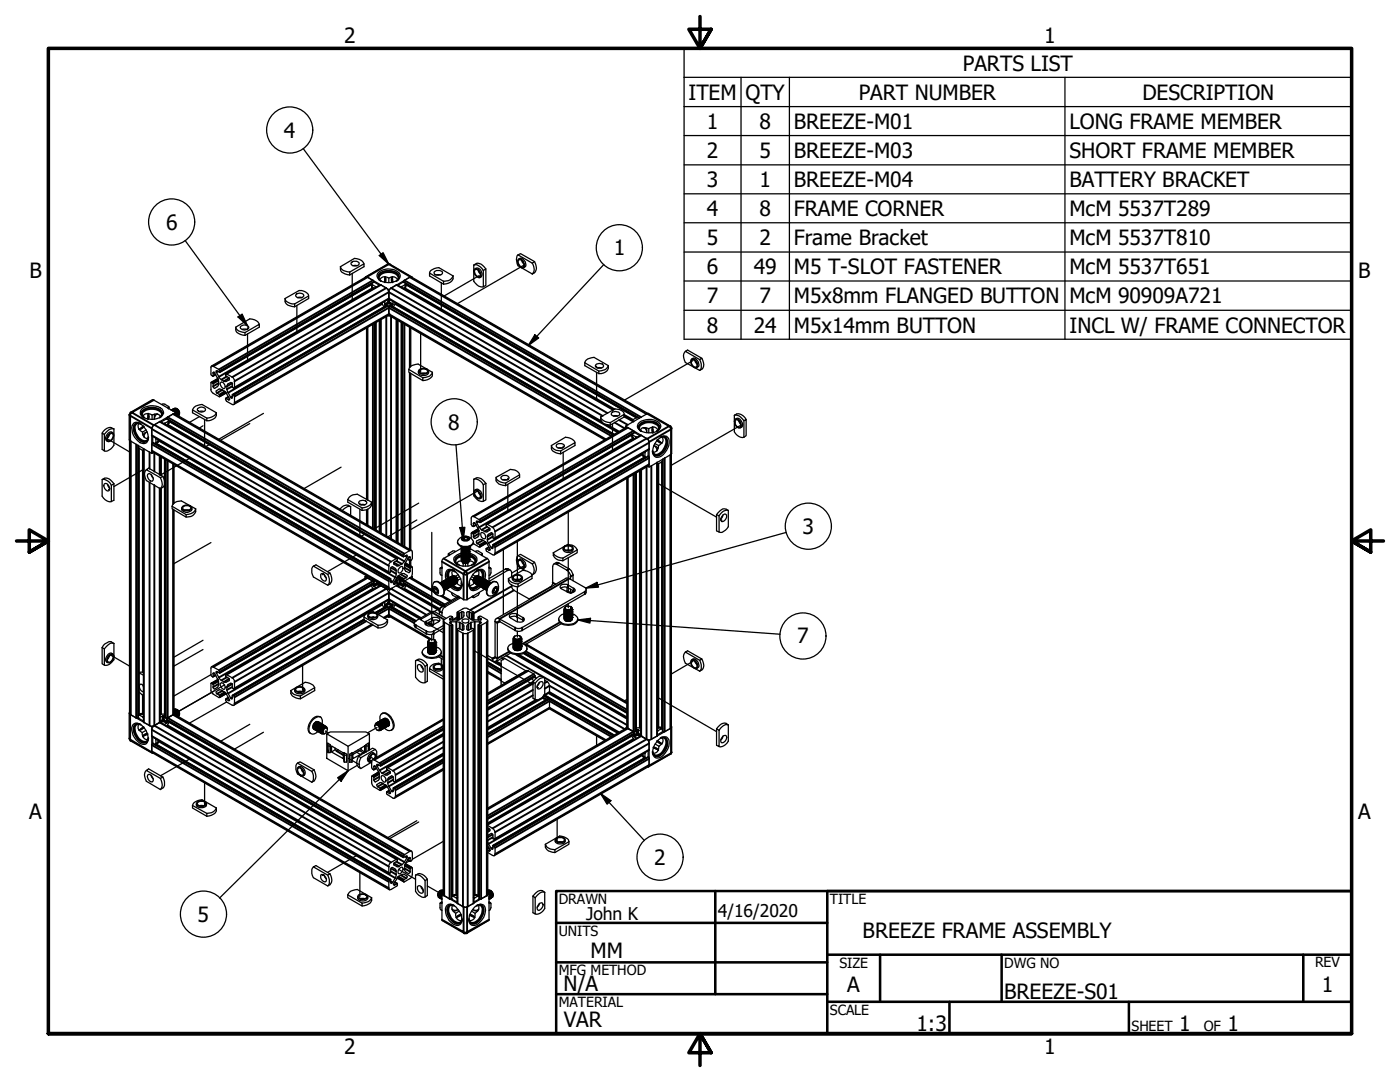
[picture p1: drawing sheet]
<svg xmlns="http://www.w3.org/2000/svg" width="279mm" height="216mm" viewBox="0 0 279 216" stroke-linecap="round" stroke-linejoin="round" font-family="sans-serif">
<defs><g id="words">
<g font-size="4.2">
<text x="68.7" y="8.6">2</text>
<text x="208.4" y="8.6">1</text>
<text x="192.2" y="14.1">PARTS LIST</text>
<text x="137.4" y="19.9">ITEM</text>
<text x="148.8" y="19.9">QTY</text>
<text x="171.4" y="19.9">PART NUMBER</text>
<text x="228" y="19.9">DESCRIPTION</text>
<text x="56.6" y="27.5">4</text>
<text x="141" y="25.7">1</text>
<text x="151.6" y="25.7">8</text>
<text x="158.4" y="25.7">BREEZE-M01</text>
<text x="213.4" y="25.7">LONG FRAME MEMBER</text>
<text x="141" y="31.5">2</text>
<text x="151.6" y="31.5">5</text>
<text x="158.4" y="31.5">BREEZE-M03</text>
<text x="213.4" y="31.5">SHORT FRAME MEMBER</text>
<text x="141" y="37.3">3</text>
<text x="151.6" y="37.3">1</text>
<text x="158.4" y="37.3">BREEZE-M04</text>
<text x="213.4" y="37.3">BATTERY BRACKET</text>
<text x="33.1" y="45.8">6</text>
<text x="141" y="43.1">4</text>
<text x="151.6" y="43.1">8</text>
<text x="158.4" y="43.1">FRAME CORNER</text>
<text x="213.4" y="43.1">McM 5537T289</text>
<text x="122.5" y="50.9">1</text>
<text x="141" y="48.9">5</text>
<text x="151.6" y="49">2</text>
<text x="158.4" y="49">Frame Bracket</text>
<text x="213.4" y="49">McM 5537T810</text>
<text x="5.9" y="55.5">B</text>
<text x="141" y="54.7">6</text>
<text x="150.4" y="54.7">49</text>
<text x="158.4" y="54.7">M5 T-SLOT FASTENER</text>
<text x="213.4" y="54.7">McM 5537T651</text>
<text x="271.1" y="55.5">B</text>
<text x="141" y="60.5">7</text>
<text x="151.6" y="60.5">7</text>
<text x="158.4" y="60.5">M5x8mm FLANGED BUTTON</text>
<text x="213.4" y="60.5">McM 90909A721</text>
<text x="141" y="66.4">8</text>
<text x="150.4" y="66.4">24</text>
<text x="158.4" y="66.4">M5x14mm BUTTON</text>
<text x="213.4" y="66.4">INCL W/ FRAME CONNECTOR</text>
<text x="89.5" y="85.7">8</text>
<text x="160.1" y="106.6">3</text>
<text x="159.1" y="128.4">7</text>
<text x="5.8" y="163.4">A</text>
<text x="271" y="163.4">A</text>
<text x="130.6" y="172.6">2</text>
<text x="39.4" y="184">5</text>
<text x="117.9" y="191.1">MM</text>
<text x="172.1" y="187.2">BREEZE FRAME ASSEMBLY</text>
<text x="112.5" y="197.7">N/A</text>
<text x="169.1" y="198">A</text>
<text x="263.8" y="198">1</text>
<text x="200.4" y="199.3">BREEZE-S01</text>
<text x="112.5" y="204.9">VAR</text>
<text x="182.9" y="205.7">1:3</text>
<text x="235.3" y="205.7">1</text>
<text x="245" y="205.7">1</text>
<text x="68.7" y="210.3">2</text>
<text x="208.4" y="210.3">1</text>
</g>
<g font-size="3.5">
<text x="117" y="183.6">John K</text>
<text x="143.3" y="183.1">4/16/2020</text>
</g>
<g font-size="2.8">
<text x="111.5" y="180.3">DRAWN</text>
<text x="165.6" y="180.3">TITLE</text>
<text x="111.5" y="186.8">UNITS</text>
<text x="111.5" y="194.6">MFG METHOD</text>
<text x="167.5" y="193.1">SIZE</text>
<text x="200.4" y="193.1">DWG NO</text>
<text x="262.4" y="193">REV</text>
<text x="111.5" y="200.9">MATERIAL</text>
<text x="165.6" y="202.5">SCALE</text>
<text x="225.8" y="205.7">SHEET</text>
<text x="240.2" y="205.7">OF</text>
</g>
</g></defs>
<!-- layer: Tweak Trail (ANSI) -->
<g fill="none" stroke="#000" stroke-width=".25">
<path d="M70.3 54.5v5.6M88.1 56.4v5.5M95.6 55l-7 4.1M104.6 52.9l-13.3 7.7M49.4 65.4v.3M49.4 66.6v5.5M59.2 61v5.4M83.9 66.5v7.7M119.1 73.1v.2M119.1 74.3v5.5M138.3 71.9l-13.6 7.9M21.7 87.7l4.1 2.5"/>
<path d="M21.9 97.5l-.2 .2M28.6 93.7l-5.9 3.4M38 91.4l-6 3.4M39.8 83.1l-2 1.2M40.5 85l-.7 .4M40.8 83.7v5.5M41.8 88.7l-.9 .5M49.8 84.5l-5.7 3.3M52.6 82.5l-8.9 5.1M68.1 93.2l-7.4 4.3M95.3 98l-13.3 7.7M101.3 95.4v.3"/>
<path d="M101.3 96.6v5.5M112.4 89v.3M112.4 90.2v5.6M122.2 84.6v5.4M131.2 96.4l11.8 6.8M147.6 85l-13.6 7.8M42.1 108.3l-7.4 4.2M64.6 114.6l-.3 .1M71.3 110.6l-5.9 3.4M71.8 100.4v.2M71.8 101.6v5.5M72.8 106.6l-.9 .5"/>
<path d="M83.2 103.8l-5.8 3.3M83.6 100.4l-8.9 5.1M86.2 106.2v18.6M91.7 119.1l-7.8 4.5 4.6 2.6M100.5 109.7v12.9M103.3 117.1v7M103.3 108.1v7.6M104.6 112.9l-2.5 1.5M113.4 111.3v6.9M113.4 102.2v7.7M143.8 103.7l.3 .1M22 130.7l3.8 2.2"/>
<path d="M40.5 127.8l-5.8 3.3M40.5 129.6l-5.8 3.3M42.1 134.6l-7.4 4.3M44.8 136.7l-9.1 5.2M60.4 132.8v4.9M86.2 126.6v1.3M88.1 131.4v2M94.6 129.8l11.8 6.8M103.3 125.9v1.2M107.2 137.1l.2 .1M113.4 120.5v.8M125.1 139.6l-.4 .2"/>
<path d="M131.2 139.1l11.8 6.9M138.3 132l-4.3 2.5M38 151.4l-6 3.4M40.8 156.2v4.5M45.2 140.1l-7.4 4.2M49.8 144.5l-5.7 3.4M52.6 146.1l-5.8 3.4M64.9 145.9l.7 .3M67.5 149.6l-.4 .3 1.4 .8M69.5 151.3l2.3 1.3M70.9 149.9l1.2 .7M71.4 149.6l1.2 .7"/>
<path d="M73.9 151l.7 .4M74.2 151.8l-.5-.2 .5 .3M75.2 145.2l-1.9 1M119.1 146.8v1.9M64.6 174.6l-.3 .1M71.3 170.6l-5.9 3.5M71.8 174.1v4.9M79.6 173.5l3.3 2M81.7 171.8l-.7 .4M83.2 163.8l-5.8 3.3M83.6 164l-5.8 3.3M85.3 176.8l2.2 1.3"/>
<path d="M88.5 167.9l-6.2 3.5M111.2 163.4v4.6"/>
</g>
<!-- layer: Visible (ANSI) -->
<g fill="none" stroke="#000" stroke-width=".25">
<path d="M56.9 59.6a1.33 1.33 0 0 0 1.4 1.6h.5M56.9 59.6a1.71 1.71 0 0 0 1.9 1M59.1 58.8l.1-.2 .6-.1a.59 .59 0 0 1 .8 .6 1.03 1.03 0 0 1-1.6-.1zM59.4 59.4h.9M61.6 59.1a1.71 1.71 0 0 0-1.9-1.1l-2.8 1.6M67.9 53.2a1.33 1.33 0 0 0 1.4 1.6l.5 .1M67.9 53.2a1.69 1.69 0 0 0 1.9 1.1M69.8 54.3l2.8-1.7v.6l-2.8 1.7M69.8 54.3v.6M70.1 52.4l.4-.3h.4a.59 .59 0 0 1 .7 .7l-.2 .2-.5 .1a.6 .6 0 0 1-.8-.7zM70.4 53h.9M72.6 52.6a1.92 1.92 0 0 0-1.9-1l-2.8 1.6"/>
<path d="M72.8 55.4l.2-.2h.2l4.4 2.6M73 55.2l4.3-2.5h.5l51.5 29.8M74.1 56.8l.1 .2M74.2 56.6v.7l.5 .2M74.2 56.8l-30.4 17.5M74.2 56.5v.3l.9 .5M74.4 57.4l.1 .2M74.6 56.3l-.1-.3-1.2-.7h-.3l-30.8 17.7M74.6 56.3h.1M74.6 56.3l1.1 .6M75.4 54.5a3 3 0 0 1 4.4 .2 1.29 1.29 0 0 1-1.4 1.6 2.53 2.53 0 0 1-3.2-1.1zM75.6 55.4l.4 .7"/>
<path d="M75.8 55.8a1.19 1.19 0 0 1 1.8-.3 1.14 1.14 0 0 1 1.8 .3M76.8 55.2v.4M76.8 55.6l-.1 .7M77.6 59.6v.1l42.5 24.6M77.6 58.3v-.2a2.17 2.17 0 0 1 1.5-1.3l43.3 24.9M77.6 58.3l-.1-.2a2.17 2.17 0 0 0-1.5-1.3l-30.9 17.8M77.6 59.6l-30.9 17.9M77.6 55.5v.9M77.6 58.3v1.3M78.3 55.6l.1 .7M78.4 55.2l-.1 .4M79.6 55.4l-.5 .7"/>
<path d="M80.5 56.3h.1M80.5 56.3l-1.1 .6M80.7 57.4l-.1 .2M80.9 56.5v.3l-.9 .5M81 56.6v.7l-.5 .2M81 56.8l46 26.6M81 56.8v.2M82.2 55.3h-.4l-1.2 .7-.1 .3M82.3 55.4l-.2-.2h-.2l-4.3 2.6-.1 1.8M85.7 54.5a1.91 1.91 0 0 1 1.9-1.1l2.8 1.7M86.7 54.2l.4-.2h.3a.61 .61 0 0 1 .9 .6l-.2 .2-.7 .1a.6 .6 0 0 1-.7-.7zM87 54.9h.9"/>
<path d="M88.5 56.1l-2.8-1.6v.6l2.8 1.6M88.5 56.1v.6M90.4 55.1a1.56 1.56 0 0 1-1.9 1.6M90.4 55.1l-.1 .2a1.69 1.69 0 0 1-1.8 .8M94.6 52.9v3.2l.3 .4a1.54 1.54 0 0 0 1.6 .7M94.6 52.9a1.8 1.8 0 0 1 1.9 1.1M94.6 52.9a1.37 1.37 0 0 1 2 .4l.4 .4M94.7 53.7a1.14 1.14 0 0 1 1.1 1.7 1.19 1.19 0 0 1-1.1-1.7zM94.7 53.9l.2-.1a.98 .98 0 0 1 .8 1.4 1.04 1.04 0 0 1-1-1.3zM94.8 53.7a.81 .81 0 0 1 1.3 .5 .75 .75 0 0 1-.3 1.2M95.4 53.9l.1 .3 .4 .5M96.5 54l.5-.3v3.3l-.5 .2"/>
<path d="M96.5 54v3.2M103.4 51.8l.2-.1a1.14 1.14 0 0 1 .9 1.8 1.34 1.34 0 0 1-1.1-1.7zM103.4 50.9a1.95 1.95 0 0 0 0 2.1l2.8 1.7M103.4 50.9l.5-.3 2.8 1.6M103.4 50.9l2.8 1.6M103.5 51.7a.69 .69 0 0 1 1.1 .3l.2 .3a.75 .75 0 0 1-.3 1.1M103.6 51.8a.98 .98 0 0 1 .8 1.5 .98 .98 0 0 1-.8-1.5zM104.1 51.9l.1 .4 .4 .4M106.2 52.5a1.68 1.68 0 0 1 0 2.2M106.7 52.2l.2 .4a1.42 1.42 0 0 1-.7 2.1M106.7 52.2l-.5 .3M43.1 74.7l-.6 .4"/>
<path d="M43.5 75.5l-1.3 .8M43.8 74.3l.1-.3-.2-.3-1.3-.7-.3 .2 .1 1.7 .2 .2 .1-.1v-.7h.2l.7 1.1a1.26 1.26 0 0 1-.7 2.1l-.2-.2v-.8l-.3-.2-.1 1.6 .1 .3 1.6 1 .1-.1-.1-.4-.6-.3-.1-.4 .7-.4 .9 .4a2.56 2.56 0 0 1 1 1.4v.4l-.6-.3M43.8 74.3l-.5-.3h-.2l.1 .3a2.64 2.64 0 0 0 1.7 1.8l.9-.4-.2-.4-.5-.2-.1-.4 .2-.1 1.3 .8 .3 .4-.1 1.7-.3-.3v-.7l-.2-.2a1.2 1.2 0 0 0-.7 2.1l.7 1.1 .2-.1v-.7l.3 .2 .1 1.7-.3 .2-1.3-.7-.2-.3 .1-.3M44.1 76.3l.1-.1 .4 .2a.84 .84 0 0 1 .2 1.1l-.6-.3a.64 .64 0 0 1-.1-.9zM45.1 78.4l-1.3 .8M45.6 79.2l-.5 .3M46.4 78.7l30.8-17.7h.2l.2 .4 .1-.4h.3l44.6 25.7M47.1 65.3a1.69 1.69 0 0 0 1.8 1.1M48 65.2l.2-.2a1.04 1.04 0 0 1 1.5 .3 .98 .98 0 0 1-1.8 0zM48.3 65.7h.9M48.9 66.4l2.9-1.7v.6l-2.9 1.6zM51.8 64.7a1.92 1.92 0 0 0-2-1.1l-2.7 1.7a1.33 1.33 0 0 0 1.4 1.6h.4"/>
<path d="M58.8 60.6l2.8-1.5v.5l-2.8 1.6M58.8 60.6v.6M73.2 65.5v34.1M75 64.4v41.3M75.9 63.8v42.4M76.2 60.5l.4 .8M76.8 60.1v.7l.2 .2M77.3 63h.5M77.5 62.9h.2M77.5 61.3h.1M77.6 62.7l.1 .3 42.9 24.8M77.6 62.7l-.2 .3-30.7 17.7"/>
<path d="M77.6 62.7h.1M77.6 61.3h.1M77.6 61.3v1.4M78.4 60.1v.6l-.3 .3M78.9 60.5l-.4 .8M79.2 63.8v44.3M80.1 64.4v44.3M81.6 73.7a1.69 1.69 0 0 1 1.8-1.1l2.9 1.7M81.6 73.7v.6l2.8 1.6v-.5M81.6 73.7l2.8 1.7M82 65.5v7.6M82 74.5v35.3"/>
<path d="M83.5 74.1a1.08 1.08 0 0 0 .8 .9 1.08 1.08 0 0 0 1.2-.5v-.4M83.7 73.7l.6-.2a.82 .82 0 0 1 1.2 .7 1.21 1.21 0 0 1-2-.1zM83.8 73.9l.1-.2 .6-.1a.6 .6 0 0 1 .8 .7l-.5 .2h-.3a.59 .59 0 0 1-.7-.6zM84.1 74.5h.9M86.3 74.3a1.71 1.71 0 0 1-1.9 1.1M86.3 74.3a1.56 1.56 0 0 1-1.9 1.6M116.7 72.4a1.69 1.69 0 0 1 1.9-1.1l2.8 1.7a1.5 1.5 0 0 1-1.9 1.5M116.7 72.4l2.8 1.6v.5M116.7 72.4v.6l2.8 1.5M118.9 72.8l.2-.2 .5-.1a.6 .6 0 0 1 .8 .7l-.4 .3h-.4a.59 .59 0 0 1-.7-.7zM119.2 73.4h.9M121.4 73a1.71 1.71 0 0 1-1.9 1"/>
<path d="M136.8 70.1a1.76 1.76 0 0 0 0 2.2l2.8 1.6M136.8 70.1l.4-.3 2.9 1.7-.5 .3zM137.9 71.8a1.08 1.08 0 0 1 1.2 .3 1.08 1.08 0 0 1 .1 1.2 1.08 1.08 0 0 1-1.1-.4 1.08 1.08 0 0 1-.2-1.1zM138 71.6a.69 .69 0 0 1 1.2 .3l.2 .4a.7 .7 0 0 1-.3 1M138.1 71.8a.98 .98 0 0 1 .8 1.4 .95 .95 0 0 1-.8-1.4zM138.7 71.9l.4 .8M139.6 71.8l.4 .8a1.23 1.23 0 0 1-.4 1.3M140.1 71.5l.2 .4a1.33 1.33 0 0 1-.7 2M20.4 86.4l.4 .3v3.3l-.4-.3zM20.4 95.7a1.86 1.86 0 0 1 1.8 1.1M20.8 96.6l.1-.1a.92 .92 0 0 1 .8 1.4 .95 .95 0 0 1-.9-1.3zM21.5 96.6l.4 .8"/>
<path d="M21.8 86.7l.6-.2a.95 .95 0 0 1-.8 1.4 .78 .78 0 0 1 .2-1.2zM21.9 86.5l.3-.1a.45 .45 0 0 1 .5 .4v.3a1.03 1.03 0 0 1-1.2 1l-.2-.2a1.33 1.33 0 0 1 .6-1.4zM21.9 86.6l-.4 .8M22.5 86.4a.86 .86 0 0 0-1.3 .5 .75 .75 0 0 0 .3 1.2M22.7 85.6v3.2l-.6 .8a1.29 1.29 0 0 1-1.3 .4M22.7 85.6a1.8 1.8 0 0 0-1.9 1.1M22.7 85.6a1.55 1.55 0 0 0-2.3 .8M22.7 96.5l-.3-.4a1.37 1.37 0 0 0-2-.4v3.3a1.78 1.78 0 0 0 1.8 1.1M22.7 96.5l-.5 .3v3.3M22.7 96.5v3.3l-.5 .3M25.8 82.7v5.2l4.5 2.6M25.8 87.9v54.4l.1 .2 1.3 .8h.4"/>
<path d="M26 82.3l4.4-2.5 4.7 2.5M26.1 82.3l-.3 .4M26.7 84.4a1.74 1.74 0 0 1 2.1 .9 2.59 2.59 0 0 1 .5 3 1.57 1.57 0 0 1-2.1-.6 2.73 2.73 0 0 1-.7-3.1zM27.3 84.5l.3-.1 .5 .2M27.6 89.2l.1 .2 .9 .5M27.7 84.5a1.2 1.2 0 0 0 .7 1.7M27.7 89.4v53.2M28.1 85.5l-.4 .2M28.3 81.7a3.4 3.4 0 0 1 4-.1 1 1 0 0 1-.4 1.7 3.3 3.3 0 0 1-3.7-.4 .94 .94 0 0 1 .1-1.2zM28.3 82.7l.5 .6M28.4 86.2a1.11 1.11 0 0 0 1.1 1.3M28.6 89.5v54.5l1.2 .8 .5 .1 .5-.1"/>
<path d="M28.6 85l-.5 .5M28.7 87v.2M29.1 85.8l-.7 .4M29.2 86.2l-.3 .2-.4 .4M29.2 93.7a1.68 1.68 0 0 0 0 2.2l2.8 1.6M29.3 86.1l-.5 .6-.1 .4 .1 .1M29.5 82.5l.1 .4M29.6 82.8l-.1 .8M29.6 87.2v.3l-.3 .4M29.6 94.6a.98 .98 0 0 1 .8 1.4 .98 .98 0 0 1-.8-1.4zM30.2 94.7l.4 .7M30.4 82.8a1.22 1.22 0 0 0-1.9 .3"/>
<path d="M30.4 82.8a1.2 1.2 0 0 1 1.7 .3M30.4 82.8v.9M30.5 88.3l-.2 .3v1.3l.2 .3 47.2 27.3M30.5 88.3h.1M30.5 87.1v1.2M30.9 82.6l-.1 .9M31 83l-.2 .7M31.1 87.4v1.1l-.2 .1M31.2 88.5l46.8 27M31.3 88.4l-.1 .1M31.4 82.6l-.2 .1M31.5 82.6l-.5 .3"/>
<path d="M31.6 87.7v.5l-.5 .3M31.7 87.8l-.1 .1M31.9 97.5v46.6M31.9 91.1v3.6M32 95.3a1.76 1.76 0 0 1 0 2.2M32.3 80.7l.6-.1 .8 .6-.2 .2M32.3 82.7l-.4 .6M32.5 95.1l.3 .8a1.27 1.27 0 0 1-.8 1.6M32.5 95.1l-2.8-1.7-.5 .3 2.8 1.6M32.5 95.1l-.5 .2M32.9 91.6v51.5M33.3 83.6h.1"/>
<path d="M33.3 83.6v-.3l1.6-.8 47.3 27.4M33.3 83.6l-1.2 .6M33.5 84.7l-.2 .2M33.7 83.8v.2l-.9 .5M33.7 83.9v.6l-.5 .3M33.7 84.1l46.8 27M33.7 81.2v.3M33.8 84.1l-.1 .2M34.4 81.7a1 1 0 0 1 1 1.2 .96 .96 0 0 0-1.1-1.1M34.4 81.7h.1M34.4 82h.1M34.5 81.7a.76 .76 0 0 1 1.1 .8v.4"/>
<path d="M34.5 81.7a.94 .94 0 0 1 1.1 1.2M34.7 81.6a.93 .93 0 0 1 1.1 1.1l-.2 .2M34.7 81.5a.94 .94 0 0 1 .9 1.4M34.7 81.5h.1M34.7 92.7v7.7M34.9 82.1l.3 .5M35.1 82.6v-.3l-4.7 2.8-.1 .4v5l.3-.2M35.1 81.5a1.03 1.03 0 0 1 .7 1M35.1 82l.3 .5M35.2 82.7a1.07 1.07 0 0 0-1-.8 1.05 1.05 0 0 1 1 .9M35.3 81.5l.4 .4 .1 .5M35.3 81.9l.3 .5"/>
<path d="M35.5 81.8l.3 .5M38.4 81.8a1.86 1.86 0 0 1 1.9-1.1l2.9 1.7M39.4 81.5l.2-.1a.94 .94 0 0 1 1.4 .3 .92 .92 0 0 1-.8 .5 .92 .92 0 0 1-.8-.5zM39.8 82.1h.8M41.3 83.4l-2.9-1.6v.6l2.9 1.5M41.3 83.4v.5M43.2 82.4a1.42 1.42 0 0 1-1.5 1.5h-.4M43.2 82.4a2.12 2.12 0 0 1-1.9 1M69.4 99.7a1.86 1.86 0 0 1 1.9-1.1l2.9 1.6a1.56 1.56 0 0 1-1.9 1.7M69.4 99.7l2.9 1.6v.6M69.4 99.7v.5l2.9 1.7M94.6 95.6a1.8 1.8 0 0 1 1.9 1.1"/>
<path d="M94.6 95.6v3.3l.3 .4a1.54 1.54 0 0 0 1.6 .7M94.6 95.6a1.45 1.45 0 0 1 2 .5l.4 .4M94.7 97.8a1.19 1.19 0 0 1 1.1 1.7 1.19 1.19 0 0 1-1.1-1.7zM94.7 98a.86 .86 0 0 1 1 .4 .86 .86 0 0 1 0 1 1.04 1.04 0 0 1-1-1.4zM94.8 97.8a.81 .81 0 0 1 1.3 .6 .75 .75 0 0 1-.3 1.1M95.4 98l.1 .4 .4 .4M96.5 96.7v3.3M97 96.5v3.3l-.5 .2M97 96.5l-.5 .2M99 95.2a1.84 1.84 0 0 0 1.9 1.2M100 95.2a1.03 1.03 0 0 1 1.6 .1 .92 .92 0 0 1-.8 .5 .92 .92 0 0 1-.9-.5zM100.3 95.8h.9"/>
<path d="M100.9 96.4l2.8-1.7v.5l-2.8 1.7zM103.7 94.7a1.69 1.69 0 0 0-1.8-1l-2.9 1.5a1.56 1.56 0 0 0 1.9 1.7M110 88.9a1.69 1.69 0 0 0 1.9 1.1M111.2 88.6l.6-.1a.59 .59 0 0 1 .8 .7l-.2 .1a.94 .94 0 0 1-1.4-.3zM111.4 89.4h.9M111.9 90l2.8-1.7v.6l-2.8 1.7zM114.7 88.3a1.92 1.92 0 0 0-1.9-1.1l-2.8 1.7a1.33 1.33 0 0 0 1.4 1.6l.5 .1M119.9 83.2a1.56 1.56 0 0 0 1.9 1.6M119.9 83.2a1.84 1.84 0 0 0 1.9 1.1M120.9 84.7l2.5 1.5M121.8 84.3l2.8-1.6v.5l-2.8 1.6M121.8 84.3v.5"/>
<path d="M122.2 82.2l.6-.1a.62 .62 0 0 1 .8 .7l-.8 .3a.59 .59 0 0 1-.8-.7zM122.4 83h.9M124.6 82.7a1.69 1.69 0 0 0-1.9-1.1l-2.8 1.6M124.6 83l1.9 1.1M124.8 85.3v-.3l4.6-2.5 4.4 2.5 .2 .4M124.8 85l4.4 2.6 .3 .4v5.2M125.1 95.4v49.6l.2 .4M126 86.8l.1 .2M126.1 86.7v.5l.5 .4M126.1 86.7l-30.3 17.6M126.2 86.6v.2l.9 .4M126.4 87.4l.1 .2"/>
<path d="M126.6 86.3l-.2-.3-1.4-.7-30.8 17.8M126.6 86.3h.1M126.6 86.3l1.1 .6M127 94.4v51.5l-.6 .1M127.4 83.4l-.3-.1-.9 .6M127.6 85.5l.4 .5M127.6 84.3a3 3 0 0 1 4.2 .5 1.61 1.61 0 0 1-1.9 1.6h-.6a2.15 2.15 0 0 1-2.1-1.2l.2-.7zM127.9 93.9l.1 53M128.1 90.5l.2 .1M128.3 90.4v.5l.5 .3M128.3 85.3a.88 .88 0 0 1 .8 1M128.5 85.3l.2 .1"/>
<path d="M128.5 91.1l.1 .1M128.7 91.2l-30.3 17.5M128.8 90.1l-.1 1 .3 .1M128.9 85.3l.2 .6-.1 .3M129.3 91.1h.1M129.3 91.1l.2 .3M129.3 89.8v1.3M129.5 85.5l-.4-.1a1.06 1.06 0 0 0-1.3 .5M129.5 85.5a1.1 1.1 0 0 1 1.8 .4M129.5 85.5v.9M129.5 88.3a.82 .82 0 0 0-.5-.8l-1.1-.7-30.8 17.8M129.5 89.6l-30.8 17.8"/>
<path d="M129.5 92.6l-.1 .4-30.8 17.7M130.2 85.5l.2 .8M130.2 90l.4 .6M130.3 85.2l-.1 .5M130.5 88.9l.5 .5M130.6 89l.6 .3 .1 .2M130.7 88.5l.7 .4M131 89.4l.1 .2v.4M131.1 89.7v.2M131.2 92.3v54.5l-1.4 .8-.8-.1M131.3 87.8a1.93 1.93 0 0 1 1.7-.7 1.99 1.99 0 0 1 0 2.8 2.19 2.19 0 0 1-2.1 1.3 1.57 1.57 0 0 1-.5-2.1zM131.3 87.8l.5 .5"/>
<path d="M131.5 85.5l-.2 .4-.2 .1M131.7 88.2l.4 .2M132.1 87.2a1.07 1.07 0 0 1-.7 1.7 1.12 1.12 0 0 1-1.1 1.3M132.1 92.1v53.3M132.3 91.8l-.2 .3-.9 .5M132.5 87.2h-.7M134 90.6v54.4l-.2 .4-1.1 .6h-.4M134 85.5v5.1l-4.5 2.6-.2-.2M146.6 82.9v3.3a1.8 1.8 0 0 0 1.9 1M146.6 82.9a1.8 1.8 0 0 1 1.9 1M146.6 82.9a1.55 1.55 0 0 1 2.3 .8M146.6 83.8a.72 .72 0 0 1 .8-.1 .72 .72 0 0 1 .4 .6l.1 .3a.51 .51 0 0 1 0 .6 .51 .51 0 0 1-.5 .2 1.57 1.57 0 0 1-.8-1.6z"/>
<path d="M146.7 83.6a.85 .85 0 0 1 1.4 .7 .7 .7 0 0 1-.3 1M146.8 83.8a.98 .98 0 0 1 .9 1.4 .96 .96 0 0 1-.9-.4 .96 .96 0 0 1 0-1zM147.4 83.9l.4 .8M148.5 83.9l.4-.2v3.2l-.4 .3M148.5 83.9v3.3M34.4 101a1.69 1.69 0 0 1 1.8-1.1l2.9 1.6M34.4 101v.5l2.7 1.7v-.5M34.4 101l2.7 1.7M34.7 101.8v40.5M36.3 101.3a.96 .96 0 0 0 1.5 .8 .57 .57 0 0 0 .5-.8M36.4 101a1.34 1.34 0 0 1 1.9 .3 1.16 1.16 0 0 1-2 .1zM36.5 101.2l.5-.3h.3a.59 .59 0 0 1 .7 .6l-.2 .2-.5 .2a.6 .6 0 0 1-.8-.7z"/>
<path d="M36.8 101.8h.9M39.1 101.5a1.84 1.84 0 0 1-2 1.2M39.1 101.5a1.56 1.56 0 0 1-2 1.7M62.5 113a1.95 1.95 0 0 0 0 2.1l2.9 1.7a1.38 1.38 0 0 0 .6-2.1l-.2-.3M62.5 113l.6-.3 2.7 1.7-.4 .2zM64 114.6l.1-.1a.98 .98 0 0 1 .9 1.5 1.04 1.04 0 0 1-1-1.4zM64.7 114.6l.1 .3 .4 .5M65.4 114.6l.3 .9a1.23 1.23 0 0 1-.3 1.3M70 101.1a1.52 1.52 0 0 0-1.7 .8M70 101.1a1.48 1.48 0 0 0-2.2 .5M70 101.1v1.7M71.6 100.1l.2-.2 .6-.1a.59 .59 0 0 1 .8 .7 1.03 1.03 0 0 1-1.6-.2z"/>
<path d="M71.9 100.7h.9M72.8 115.1v.3M73.2 101.7v2.9M73.3 115.3l-.1-.1v-.3l-.4 .2 1.7 .9M73.3 115.3h-.3l-30.8 17.7M73.3 115.3l1.1 .7M74.1 116.8l.4 .8M74.2 100.2a2.01 2.01 0 0 1-1.9 1.1M74.4 116l.2 .1v.4l-30.8 17.8M74.5 116.6v.3l.6 .4M74.9 115.9l-.5 .1M75.9 116.5v.3h.1"/>
<path d="M75.9 116.8l1.2 .7M75.9 116.8h.1M76 116.8l-30.9 17.8M76 116.8l1.1 .7M77.1 117.5l.2 .1 .7-.1M77.1 117.5l.5 .8M77.1 117.5h.1M77.6 119.6v.1l6.3 3.7M77.6 119.6l-30.9 17.9M77.6 118.3h.1M77.6 118.3l-.1 1.3M77.6 118.3v1.3"/>
<path d="M78 117.5h.1M78 117.5l-.4 .8M78.8 116l.5 .3M79.1 116.8l8.7 4.9M79.1 116.8h.1M79.1 116.8l-1.1 .7M79.2 116.8h.1M79.2 115.3h.1M79.2 116.3l.1 .3-.2 .2M79.2 115.3v1M79.2 115.2l1.4 .8M79.3 111.4l-47.3-27.3-1.4 .8-.3 .7 .1 1.4 47.2 27.3"/>
<path d="M79.7 113.3l.6-.3a.87 .87 0 0 1-.6 1.4 .57 .57 0 0 1-.3-.5 .57 .57 0 0 1 .3-.6zM79.8 115.6l-.6 .3M80.1 115.7v.2l.6 .1M80.5 111.1l.8-.3-.8 1.4a1.2 1.2 0 0 1-2 .3l.2-.3 .6-.4-.1-.4-1.5 1-.1 .2 .1 1.7 .3-.2 .1-.9 .3-.1a1.39 1.39 0 0 1 .5 2.1l-.7 1-.2 .1v-.2v-.6l-.4 .3v1.6l.1 .1h.3M80.5 111.1v-.4l.2-.2 1.1-.6h.4l.1 .3v1.2l-.4 .5v-.8h-.3l-.8 1.5v1.1l.2 .3 .6 .3 .3-.3v-.7l.3-.2 .1 .1v1.3a.82 .82 0 0 1-.5 .8M80.6 116.6v.3l-.5 .4M80.6 116h.1M80.7 116h.1M80.7 116l-.2 .1v.4l7.7 4.5M80.7 116h-.2v-.4l.7-.5v-.3a1.24 1.24 0 0 0-2 .6l-.7 1 .2 .2 .5-.3M80.9 112.3l1.3 .8M81 116.8l-.4 .8"/>
<path d="M81.3 111.6l.6 .3M81.8 115.3h.4l4.2 2.4M81.8 115.3l.5-.2v.3M81.8 115.3l-1.1 .7M82 111.8v1.2M82.2 115l.1 .1M86.4 117.2l.1-.1a.96 .96 0 0 1 .9 .4 .96 .96 0 0 1 0 1.1 1.11 1.11 0 0 1-1-1.4zM86.5 116.3a.96 .96 0 0 1 1.5 .3l.5 .8a1.2 1.2 0 0 1-.3 1.5 1.69 1.69 0 0 1-1.6-.7 1.69 1.69 0 0 1-.1-1.8M86.6 117.9v-.4a.47 .47 0 0 1 .5-.1 .47 .47 0 0 1 .2 .6v.2v-.2M86.7 116.1a.93 .93 0 0 1 1.2 .4l.4 .3a1.44 1.44 0 0 1 0 2.1M86.9 117.3h-.3v.6h.1l.2 .4 .4-.1-.4 .1-.3-.4M87.1 117.4l.2 .5"/>
<path d="M87.1 117.6l-.5 .3M87.3 118l-.4 .3M87.9 116.3a.83 .83 0 0 1 1.1 .9v.3l-.2 .2M87.9 116.5a1.13 1.13 0 0 1 .7 1.2 1.35 1.35 0 0 0-.6-1.2M87.9 116.3a.93 .93 0 0 1 1 .4 .93 .93 0 0 1 0 1M88.1 116.1h.1M88.2 113.4l-.4-.1v1.2l.4 .3M88.2 116.1a.93 .93 0 0 1 .9 .5 .93 .93 0 0 1 0 .9M88.2 113.2l-.3 .1M88.3 116.1a.76 .76 0 0 1 1 .5l.1 .6-.2 .3M88.3 116a.95 .95 0 0 1 1 1.4M88.3 116.7l.3 .5"/>
<path d="M88.3 118.9l1.7 .9M88.5 116a.91 .91 0 0 1 .9 .3 .91 .91 0 0 1 .1 1h-.2M88.5 115.9a.95 .95 0 0 1 1 1.4M88.5 116.6l.3 .5M88.6 115.9a.93 .93 0 0 1 1.2 1.1l-.3 .2M88.6 117.7a.92 .92 0 0 0-.8-1.4 .95 .95 0 0 1 .9 1.4M88.7 115.8a.98 .98 0 0 1 1 1.4M88.7 116.5l.3 .5M88.7 117.7h.1M88.8 115.8a.93 .93 0 0 1 1.2 1.1l-.3 .2M88.9 115.7a.95 .95 0 0 1 1 1.4M88.9 116.4l.3 .5"/>
<path d="M89.1 115.6a.95 .95 0 0 1 .9 1.4M89.1 116.3l.3 .5M89.1 117.5h.1M89.2 115.6a.71 .71 0 0 1 1 .5l.2 .6-.3 .2M89.3 115.5a.98 .98 0 0 1 .9 1.4M89.3 116.1l.3 .5M89.3 117.4h.1M89.4 115.4a.86 .86 0 0 1 1.2 .9l-.1 .4-.2 .1M89.5 115.4a.98 .98 0 0 1 .9 1.4M89.5 116.1l.3 .5M89.5 115.4h.1M89.5 117.3h.1"/>
<path d="M89.5 110.6v.3M89.6 115.3a.94 .94 0 0 1 1 1.3l-.1 .1M89.7 115.3a.98 .98 0 0 1 .9 1.3M89.7 116l.3 .5M89.7 115.3h.1M89.8 115.2a.94 .94 0 0 1 1 1.3l-.1 .1M89.9 115.1a.98 .98 0 0 1 .9 1.4M89.9 115.8l.3 .5M89.9 115.1h.1M89.9 117.1h.1M89.9 117a.78 .78 0 0 0-.3-1.3l-.1-.1h-.5a1.49 1.49 0 0 1 .6-2 3.1 3.1 0 0 1 2.5 3.7 1.07 1.07 0 0 1-1.9 .1l-.3-.3M89.9 113.8l.7 .1"/>
<path d="M90 115.1a.86 .86 0 0 1 1.1 .9v.4l-.2 .1M90 115.1a.98 .98 0 0 1 1 1.4M90 115.7l.4 .6M90 115.1h.1M90 117h.1M90.1 118.2l.3 .6 .7 .4M90.2 115a.9 .9 0 0 1 1.1 1.1l-.1 .2a1.01 1.01 0 0 0 .9 .5M90.2 114.9a1 1 0 0 1 1 1.4h-.1M90.2 115.6l.4 .5M90.2 114.9h.1M90.4 113.8a.86 .86 0 0 0 0 1.1M90.4 115.5l.3 .5"/>
<path d="M90.4 116.8h.1M90.5 113.9l.1 .1 .3 .1M90.6 114.9a.89 .89 0 0 1 .7 1M90.6 115.4l.3 .5M90.6 116.6h.1M90.8 115.3l.3 .5M90.8 116.5h.1M90.8 115h.1M90.9 115l.3 .3 .1 .5 .6-.3M90.9 112.1l.4 .5M90.9 110h-.6l-.8 .5 .2 .2M91 115.2l.3 .5"/>
<path d="M91.1 119.2l-2.9 1.7-.4 .5-.1 1.2M91.2 112.6h.4l.1 .2M91.3 118.9v.3h-.2M91.3 108.1a1.34 1.34 0 0 0 1.8 1.1 1.23 1.23 0 0 0 1.4-1.1M91.4 107.8a1.75 1.75 0 0 1 3.1 .3 1.86 1.86 0 0 1-3.2 .2l.1-.5M91.4 114.6l-.5 .4M91.6 119.1l-.4 .2M91.7 115.1l-.5 .2M91.9 119.3l-3.4 2.1a1.83 1.83 0 0 0-.3 1.5M92.1 111.9v.1a1.09 1.09 0 0 0 1.4 .2l-.5 .2-.6-.1 .2 .1 .8-.1v.7M92.1 112a.79 .79 0 0 0-1 .5M92.1 110.4l-.5 .2a1.1 1.1 0 0 0-1 1 1.1 1.1 0 0 0 .8 1.1 3.4 3.4 0 0 0 3.6-.5 1.05 1.05 0 0 0-.8-1.6l-.5-.2"/>
<path d="M92.1 109.5a.93 .93 0 0 0 1.6-.1l3.5 2 .4 .5v4.2M92.1 109.4l-3.8 2.3-.1 4.4M92.1 109a1.07 1.07 0 0 0 1.5 0M92.1 109.3h.1M92.1 109.8h.1M92.1 110h.1M92.1 110.4h.1M92.1 110.9h.1M92.1 111.3h.1M92.1 111.5h.1M92.1 116.1l-.1 .2 .1 .4M92.2 116.6l-.3 .6"/>
<path d="M92.3 107.1l.6-.1a.6 .6 0 0 1 .8 .7l-.5 .2h-.3a.63 .63 0 0 1-.8-.4zM92.3 112.3l.1 .7M92.5 107.8l-.2-.4 .4-.2 .6 .1 .2 .3a.64 .64 0 0 0-.6-.4 .64 .64 0 0 0-.6 .3 .71 .71 0 0 0 1.2 .1l-.2 .2M92.5 112.1h.7M92.5 112h.7M92.5 111.7h.7M92.5 111.5h.7M92.5 111.3h.7M92.5 111.1h.7M92.5 110.9h.7M92.5 110.6h.7M92.5 110.4h.7"/>
<path d="M92.5 110.2h.7M92.5 110h.7M92.5 109.7h.7M92.5 109.5h.7M92.5 109.3h.7M92.6 107.8h.6M92.7 107.2v.5M93.2 112.3l-.4 .1M93.3 107.3v.4M93.3 112.3l-.1 .1-.8-.1M93.6 116.6v.2l.3 .4M93.7 116.1v.4l-.1 .2"/>
<path d="M93.7 112a1.01 1.01 0 0 1 1 .5M93.7 111.8a.78 .78 0 0 1-.8 .6v.6M93.7 111.5a.93 .93 0 0 1-.7 .6 .93 .93 0 0 1-.9-.3v-.2M93.7 111.3a.89 .89 0 0 1-.8 .6 .89 .89 0 0 1-.8-.5M93.7 111.1a.93 .93 0 0 1-.7 .6 .93 .93 0 0 1-.9-.4v-.1M93.7 110.9a.89 .89 0 0 1-.8 .6 .89 .89 0 0 1-.8-.5M93.7 110.7a.95 .95 0 0 1-1.6 .2v-.2M93.7 110.4a.96 .96 0 0 1-1.6 .3v-.1M93.7 110.2a.95 .95 0 0 1-1.6 .2v-.1M93.7 110a.93 .93 0 0 1-.7 .6 .93 .93 0 0 1-.9-.4v-.1M93.7 109.8a.89 .89 0 0 1-.8 .6 .89 .89 0 0 1-.8-.5M93.7 109.5a.93 .93 0 0 1-.7 .7 .93 .93 0 0 1-.9-.4v-.1"/>
<path d="M93.7 109.3a.89 .89 0 0 1-.8 .7 .89 .89 0 0 1-.8-.5M93.7 109.2a.76 .76 0 0 1-1 .5l-.5-.1-.1-.4M93.7 109a.95 .95 0 0 1-1.6 .1v-.1a1.15 1.15 0 0 0 1.5 .1M93.7 111.8l-.2 .4M93.7 111.6a.9 .9 0 0 1-.8 .6 .9 .9 0 0 1-.8-.5M93.7 111.4a.93 .93 0 0 1-.8 .6 .93 .93 0 0 1-.8-.5M93.7 111.2a.93 .93 0 0 1-1.6 .1M93.7 110.9a.9 .9 0 0 1-.7 .7 .9 .9 0 0 1-.9-.5M93.7 110.7a.93 .93 0 0 1-1.6 .2M93.7 110.6a.95 .95 0 0 1-1.6 .2v-.2M93.7 110.4a.95 .95 0 0 1-1.6 0M93.7 110.1a.9 .9 0 0 1-.8 .6 .9 .9 0 0 1-.8-.5"/>
<path d="M93.7 109.9a.93 .93 0 0 1-.8 .5 .93 .93 0 0 1-.8-.4M93.7 109.7a.93 .93 0 0 1-1.6 .1M93.7 109.2a.93 .93 0 0 1-1.6 .1M93.7 109a.95 .95 0 0 1-1.6 .1M93.7 109h.1M93.7 109.2h.1M93.7 109.7h.1M93.7 110.1h.1M93.7 110.6h.1M93.7 110.7h.1M93.7 111.2h.1M93.7 111.6h.1"/>
<path d="M93.7 110.3v.1M93.9 115.5l.5 .3M94.1 115.1l.5 .2M94.2 119.1l.3 .2M94.4 114.6l.5 .4M94.4 115.8v-.1v.1M94.5 105h-.3l-.2-.4v-1.2a.35 .35 0 0 1 .6-.3l1.2 .8v.4l-.7-.3 .7 1.4a1.2 1.2 0 0 0 2 .3l-.1-.3-.7-.4v-.4h.2a2.17 2.17 0 0 1 1.5 1.3l.1 1.5-.1 .1-.3-.2v-.6l-.2-.3-.2-.1a1.36 1.36 0 0 0-.5 2.1l.6 1 .2 .1 .1-.2v-.6l.4 .5v1.2l-.2 .3-1.5-.7-.1-.5 .6 .3 .2-.1-.6-1.2a1.32 1.32 0 0 0-2.1-.4l.1 .4 .6 .3v.4l-1.4-.7M94.5 105l.1-.7 .8 1.1a1.29 1.29 0 0 1-.7 2l-.2-.3v-.6l-.3-.2-.2 .1v1M94.6 112.6h-.4l-.2 .2M94.6 116.3l-.2 .3-.7 .2M94.9 110h.6l.8 .5-.2 .2M94.9 112.1l-.5 .5"/>
<path d="M94.9 115.1l-.3 .5M95 114.9l-.4 .4-.2 .7M95 116.5h.1M95 104.8l-.5 .2M95.1 115.3l-.3 .5M95.2 116.6h.1M95.2 113.9v.1l-.4 .1M95.3 114.9a.98 .98 0 0 0-.7 1.4h.1M95.3 115.4l-.3 .5M95.4 116.8h.1M95.4 113.8a.99 .99 0 0 1 0 1.1M95.4 105.5l-1.3 .8"/>
<path d="M95.5 115.4l-.3 .6M95.6 114.9h-.1a1.05 1.05 0 0 0-.9 1.4l.2 .2M95.6 118.2l-.2 .6-.8 .5-.2-.4M95.6 115a.92 .92 0 0 0-1 1.2l.3 .3M95.7 115.6l-.3 .5M95.8 115.1a.89 .89 0 0 0-.9 .4 .89 .89 0 0 0 .1 1M95.8 115.1a.74 .74 0 0 0-1 .8v.4l.3 .3M95.9 117.1a1.5 1.5 0 0 1-2 .5 3.1 3.1 0 0 1 1.9-4 1.08 1.08 0 0 1 1 1.6v.4a.93 .93 0 0 0-.9 .5 .93 .93 0 0 0 0 1h.1M95.9 113.8l-.8 .1M95.9 115.7l-.3 .5M95.9 117.1h.1M95.9 115.1a.96 .96 0 0 0-.7 1.5"/>
<path d="M96 106.3a.77 .77 0 0 1 .8 .3 .77 .77 0 0 1 0 .9 .82 .82 0 0 1-.8-1.2zM96 115.2a.91 .91 0 0 0-.9 .5 .91 .91 0 0 0 .1 1M96.1 115.8l-.3 .5M96.1 115.3a.96 .96 0 0 0-.7 1.5M96.2 115.3a.83 .83 0 0 0-1 1v.3l.2 .2M96.3 115.4a.84 .84 0 0 0-.9 .7 .56 .56 0 0 0 .2 .8M96.3 115.9l-.4 .5M96.3 115.4h.1M96.3 110.6v.3M96.4 115.4a.74 .74 0 0 0-1 .8v.4l.2 .3M96.5 115.5v-.1a1.02 1.02 0 0 0-.8 1.6h.1M96.5 116l-.4 .5"/>
<path d="M96.6 115.6a.74 .74 0 0 0-1 .7v.5l.2 .2M96.6 115.6a1.02 1.02 0 0 0-.7 1.5M96.6 116.1l-.3 .5M96.6 115.6h.1M96.8 115.7a.97 .97 0 0 0-.7 1.5M96.8 116.2l-.3 .6M96.8 115.7h.1M97 115.8a.85 .85 0 0 0-1.1 1l.3 .4M97 115.8h-.2a.97 .97 0 0 0-.5 1.5M97 116.3l-.3 .5M97 115.8h.1M97.1 117.7a1.15 1.15 0 0 1 .8-1.4 1.06 1.06 0 0 0-.8 1.4"/>
<path d="M97.1 108.4l-1.3 .8M97.2 115.9a.74 .74 0 0 0-1.1 .7v.5l.3 .2M97.2 115.9a.97 .97 0 0 0-.7 1.5M97.2 116.5l-.3 .5M97.2 115.9h.1M97.3 116a.56 .56 0 0 0-.8 .4 .78 .78 0 0 0 .1 1.1M97.4 116a.97 .97 0 0 0-.7 1.5M97.4 116.6l-.3 .5M97.4 116h.1M97.5 116.1a.81 .81 0 0 0-1 .9v.3l.3 .2-3.7 2.2-.6-.1-3.5-2.1a.73 .73 0 0 0-.2-1.2l-.4-.2-.3 .1M97.5 116.7l-.2 .3M97.5 109.2l-.5 .3"/>
<path d="M97.6 113.4l.3-.1 .1 .2v.8l-.2 .4-.2 .1M97.6 116.1a.97 .97 0 0 0-.7 1.6M97.6 116.6l-.3 .6M97.6 116.1h.1M97.6 113.2l.3 .1M97.7 116.2a.71 .71 0 0 0-1 .8v.4l.3 .3M97.7 116.5l-.4 .7M97.8 116.3a.87 .87 0 0 0-.9 .5 .87 .87 0 0 0 .2 .9M97.9 116.3a.56 .56 0 0 0-.9 .4 .83 .83 0 0 0 .1 1M98.4 118l.2 .3a.59 .59 0 0 1-.1-.7 .59 .59 0 0 1 .6-.3l.2 .1-.2 .7M98.6 118.3l.5-.2zM98.6 117.3l.5-.3 .2 .1a.98 .98 0 0 1-.9 1.5 .84 .84 0 0 1 .2-1.3z"/>
<path d="M98.6 117.9l.5 .2M98.7 117.4l-.1 .5h-.2M98.8 117.3h.1a.4 .4 0 0 1 .2 .6v.2M98.9 117.3l.4 .2M99.1 116.1a1.05 1.05 0 0 0-1.6 .7l-.2 .4a1.48 1.48 0 0 0 .1 1.6l.1 .1M99.3 116.4a1.75 1.75 0 0 1-1.5 2.5M99.3 116.3a1.02 1.02 0 0 0-1.6 .3l-.4 .8a1.2 1.2 0 0 0 .2 1.5h.3M101.5 115.4a1.86 1.86 0 0 0 1.9 1.1M101.5 115.4a1.41 1.41 0 0 0 1.4 1.6l.5 .1M101.9 113.8l-.5-.3h-.5l-3.3 1.9M102.1 115.1l-.1-1.1-.4-.3-4 2.3M102.2 115.3a1.08 1.08 0 0 0 .9 .8 1.08 1.08 0 0 0 1.1-.4l.1-.4"/>
<path d="M102.5 115.1l.2-.2 .6-.2a.6 .6 0 0 1 .7 .7l-.4 .3h-.3a.59 .59 0 0 1-.8-.6zM102.6 114.8l.2-.1a.99 .99 0 0 1 1.5 .6 1.19 1.19 0 0 1-2.1-.1zM102.8 115.6h.9M103.4 111.8l.2-.1a1.14 1.14 0 0 1 .9 1.8 1.34 1.34 0 0 1-1.1-1.7zM103.4 110.9a1.95 1.95 0 0 0 0 2.1l1.4 .9M103.4 110.9l.5-.3 2.8 1.6M103.4 116.5l2.8-1.6v.5l-2.8 1.7zM103.4 110.9l2.8 1.6M103.5 111.7a.69 .69 0 0 1 1.1 .3l.2 .3a.75 .75 0 0 1-.3 1.1M103.6 111.8a.98 .98 0 0 1 .8 1.5 .98 .98 0 0 1-.8-1.5zM104.1 112l.1 .3 .4 .4M106.1 114.6l.1 .1"/>
<path d="M106.2 114.9a1.91 1.91 0 0 0-1.9-1.1l-2.8 1.6M106.2 112.5a1.68 1.68 0 0 1 0 2.2M106.7 112.2l.2 .4a1.42 1.42 0 0 1-.7 2.1M106.7 112.2l-.5 .3M110.4 110.3a2.12 2.12 0 0 0 1.9 1.1M110.4 110.3a1.41 1.41 0 0 0 1.5 1.5l.4 .1M110.6 112.5l.5-.3 .4 .1 2.5 1.6a2.74 2.74 0 0 1 .4 2M111.9 117.3l.2-.1a1.24 1.24 0 0 1 1.2 .1l1.4 .7M112 116.8l.5-.2h.6l1.6 .9 .1 .2-.2 .3a1.12 1.12 0 0 1-1.4 .1l-1.4-.8zM112.3 111.4v.5M112.4 109.4a1.05 1.05 0 0 0 .8 .9 1.05 1.05 0 0 0 1.1-.4l.1-.5M112.5 109.2a1.47 1.47 0 0 1 1.9 0 1.07 1.07 0 0 1-1.8 .5l-.2-.2z"/>
<path d="M112.8 109l.6-.1a.6 .6 0 0 1 .8 .7l-.5 .3h-.3a.63 .63 0 0 1-.8-.5zM113 109.8h.9M113.2 117.2v.9M113.9 115.6a1.77 1.77 0 0 0-.7-1.8l-2.1-1.2h-.6l-.2 .4v3.5l-.3 .5-4.4 2.5-3-1.7-.5-.6v-.5M113.9 117.5v.8M114.4 117.9l-.1 .3M115.2 109.7a1.86 1.86 0 0 0-1.9-1.1l-2.9 1.7M115.2 109.7v.6l-2.9 1.6M115.2 109.7l-2.9 1.7M117 117.6l-.2 .9-12.9 7.4h-.8l-3.4-1.9h-.3l-.1 .3v7.1a.56 .56 0 0 1-.7 .6l-1.3-.6M143 102.7l.3-.4a1.27 1.27 0 0 1 2.1-.4v3.2l-.3 .4a1.68 1.68 0 0 1-1.6 .7M143 102.7l.5 .2v3.3l-.5-.3z"/>
<path d="M144.2 102.9l.5-.3h.1a.98 .98 0 0 1-.8 1.5 .78 .78 0 0 1 .2-1.2zM144.3 102.7l-.2 .6-.3 .2M145.4 101.9a1.68 1.68 0 0 0-1.9 1M20.4 129.2v3.3l.4 .2M20.4 129.2l.4 .3M20.8 129.5v3.2M21.8 130.9l.6-.3a.95 .95 0 0 1-.8 1.5 .78 .78 0 0 1 .2-1.2zM21.9 130.6l.3-.1a.45 .45 0 0 1 .5 .4l-.2 .7a.92 .92 0 0 1-1 .6l-.2-.2a1.33 1.33 0 0 1 .6-1.4zM21.9 130.8l-.4 .8M22.5 130.5a.85 .85 0 0 0-1.3 .6 .7 .7 0 0 0 .3 1.1M22.7 128.4a1.8 1.8 0 0 0-1.9 1.1M22.7 128.4v3.2l-.3 .4a1.54 1.54 0 0 1-1.6 .7"/>
<path d="M22.7 128.4l-.5-.3a1.99 1.99 0 0 0-1.8 1.1M27.7 134.4l.9 .3M27.7 138.1l.9 .6M28.5 136.7l.1 .4M28.6 136.8l-.6-.3a.99 .99 0 0 0 .6 1.5M28.6 134.2h-.9M43.1 134.7l-.6 .4M43.5 135.6l-1.3 .7M43.8 134.3l.1-.3-.2-.3-1.3-.7-.3 .2 .1 1.7 .2 .2 .1-.1v-.7h.2l.7 1.1a1.26 1.26 0 0 1-.7 2.1l-.2-.2v-.8l-.3-.2-.1 1.6 .1 .3 1.5 1 .2-.1-.1-.4-.6-.3-.1-.4 .7-.4 .9 .4a2.47 2.47 0 0 1 1 1.5v.3l-.6-.3M43.8 134.3l-.5-.3h-.2l.1 .3a2.64 2.64 0 0 0 1.7 1.8l.9-.4-.2-.4-.5-.2-.1-.4 .2-.1 1.3 .8 .3 .4v1.7l-.4-.3v-.7l-.2-.2a1.2 1.2 0 0 0-.7 2.1l.7 1.1 .2-.1v-.7l.3 .2 .1 1.7-.3 .2-1.3-.7-.2-.3 .1-.3M43.9 136.5l.3-.3 .4 .2a.84 .84 0 0 1 .2 1.1l-.6-.3zM45.1 138.4l-1.3 .8"/>
<path d="M45.6 139.2l-.5 .3M58 137.8a1.86 1.86 0 0 0 1.9 1.1M58 137.8a1.42 1.42 0 0 0 1.5 1.6h.4M58.8 137.6a1.08 1.08 0 0 0 .8 .9 1.08 1.08 0 0 0 1.2-.5v-.4M58.9 137.4a1.17 1.17 0 0 1 1.9 .3 1.25 1.25 0 0 1-1.9 0zM59.2 137.2l.6-.1a.6 .6 0 0 1 .8 .7l-.5 .2h-.3a.59 .59 0 0 1-.7-.6zM59.4 138h.9M59.9 138.9l2.9-1.7v.6l-2.9 1.6zM62.8 137.2a2.12 2.12 0 0 0-1.9-1.1l-2.9 1.7M72.6 123.1a1.69 1.69 0 0 1 1.9-1.1l2.8 1.7M72.6 123.1v.6l2.8 1.6M72.6 123.6l-26.2 15.1"/>
<path d="M72.6 123.1l2.8 1.7M73.4 122.6a1.39 1.39 0 0 1 1.9 0l.1 .1a1.13 1.13 0 0 1-1.7 .5l-.2-.1zM73.4 122.8a.8 .8 0 0 0 1.1 .8 .76 .76 0 0 0 .9-.8M73.6 122.6l.2-.2 .6-.1a.62 .62 0 0 1 .8 .7l-.8 .3a.59 .59 0 0 1-.8-.7zM73.9 123.2h.9M74.4 124.7l-27.7 16M75.4 124.8v.5M76.2 120.5l.4 .8M76.8 120.1v.7l.2 .2M77.3 123.1l.3 .1M77.3 123.7a1.92 1.92 0 0 1-1.9 1.1M77.3 123.7a1.5 1.5 0 0 1-1.9 1.6"/>
<path d="M77.5 121.3l.1 1.9 .3-.1M77.6 122.7l.1 .3 8.1 4.6M77.6 121.4l.1-.2 .3-.2 5 2.9M77.6 121.4l-.4-.4-2.3 1.2M77.6 122.7l-.2 .3-.6 .4M77.6 121.4v1.3M78.4 120.1v.6l-.3 .3M78.9 120.5l-.4 .8M82.7 124.3l.1 .9 2.3 1.3 .6 .1 .9-.1M82.9 131.8a2 2 0 0 1 1.9 1.2M83 123.9a.42 .42 0 0 0-.3 .4 .42 .42 0 0 0 .3 .4l2.7 1.4 .6-.1 2.2-1.2M83.3 132.8l.1-.1a.93 .93 0 0 1 .9 .4 .93 .93 0 0 1 0 .9 .96 .96 0 0 1-1-1.2z"/>
<path d="M84 132.8l.5 .7M84.3 130.1a1.28 1.28 0 0 0 1.4 1.2l.5 .1a1.6 1.6 0 0 0 1.9-1.3M84.8 124.1l1.7-.9h.3a.86 .86 0 0 1 1 .6l-.3 .3a2.82 2.82 0 0 1-2 .8l-.3-.1a.45 .45 0 0 1-.4-.7zM85.3 132.7a1.62 1.62 0 0 0-2.4-.9v3.3l.3 .4a1.54 1.54 0 0 0 1.6 .7M85.3 132.7l-.5 .3v3.2M85.3 132.7v3.3l-.5 .2M85.3 130a.89 .89 0 0 0 .8 .6 .89 .89 0 0 0 .8-.4v-.2M85.3 129.1a.98 .98 0 0 0-.8 1.5 2.45 2.45 0 0 0 3.6-.4 1.17 1.17 0 0 0-1.1-1.1M85.3 129.9h.1M85.3 129.5h.1M85.3 129h.1M85.3 128.6h.1"/>
<path d="M85.3 128.4h.1M85.4 128l-.1 .3 .4 .2 .5 .1 .5-.2M85.5 130a1.08 1.08 0 0 0 1.1 0M85.5 124.3l.9 .5M85.7 127.6a.36 .36 0 0 0-.3 .5 .36 .36 0 0 0 .5 .2 .52 .52 0 0 0 .7 0 .52 .52 0 0 0 0-.7l.2 .4-.1 .1a.7 .7 0 0 1-1.2-.2 .7 .7 0 0 1 .9-.4 .7 .7 0 0 1 .5 .8l-.2 .1 .2-.1 .1-.3-.3-.4M85.9 128.6h.5M85.9 128.8h.5M85.9 129h.5M85.9 129.2h.5M85.9 129.7h.5M85.9 129.9h.5M86.4 129.4l-.5 .1"/>
<path d="M86.5 133a.9 .9 0 0 0 .4 .9 .9 .9 0 0 0 1 0l.6-.5M86.6 123.8v.9M86.6 126.5v1.1M86.6 127.6h.1M86.7 132.9a1.09 1.09 0 0 1 1.6 .1 .98 .98 0 0 1-1.7 0zM86.8 128a.84 .84 0 0 1-1.2 .3M87 133.5h.9M87 128.1a.95 .95 0 0 1-1.7 0M87 128.3a.93 .93 0 0 1-1.7 .1M87 128.5a.93 .93 0 0 1-.8 .5 .93 .93 0 0 1-.9-.4M87 128.7a.9 .9 0 0 1-.8 .6 .9 .9 0 0 1-.9-.5M87 128.9a.93 .93 0 0 1-.8 .6 .93 .93 0 0 1-.9-.5"/>
<path d="M87 129.2a.95 .95 0 0 1-1.7 0M87 129.3a.93 .93 0 0 1-1.7 .2M87 129.5a.93 .93 0 0 1-1.7 .2M87 129.8a.93 .93 0 0 1-1.7 .1M87 130l-.3 .4-.5 .2M87 128.1a.89 .89 0 0 1-1.3 .6l-.3-.1-.1-.3M87 128.4a.96 .96 0 0 1-1.6 .4l-.1-.3M87 128.6a.89 .89 0 0 1-1.3 .6l-.4-.3v-.2M87 128.8a.96 .96 0 0 1-1.6 .4l-.1-.3M87 129a.89 .89 0 0 1-1.3 .6l-.4-.3v-.1M87 129.2a.74 .74 0 0 1-1 .7l-.6-.2-.1-.4M87 129.5a.89 .89 0 0 1-.8 .6 .89 .89 0 0 1-.9-.5"/>
<path d="M87 129.7a.89 .89 0 0 1-1.3 .5l-.3-.1-.1-.3M87 129.9a.9 .9 0 0 1-1.4 .5l.8 .2a.54 .54 0 0 0 .6-.6M87 129.8h.1M87 129.3h.1M87 129.2h.1M87 128.7h.1M87 128.3h.1M87 130h.1M87.5 131.1l1 .5M87.7 124a1.38 1.38 0 0 0-1.5-.2l-1.3 .9M88.5 123.9v54.5l.1 .4 1.1 .6h.4M88.5 133a1.11 1.11 0 0 0-2 .2 1.21 1.21 0 0 0 2 0"/>
<path d="M88.5 132.8a1.75 1.75 0 0 0-2.7 .4l-.1 .2M88.5 135l-2.8-1.6v.5l2.8 1.6M88.5 125.3l-1.9 1.2M89 123.4l-2.4-1.4-.6 .1-3 1.8M90.3 124.7l-.4 .1-1.3-.7-.1-.2 .1-.3 1.3-.7 .4 .2v.1l-.5 .2-.1 .2 1.4 .1a1.23 1.23 0 0 0 1.4-1.6l-.2-.1-.7 .4-.4-.2 1.4-.9h.6l1.4 .9-.4 .2-.7-.4-.3 .1a1.26 1.26 0 0 0 1.5 1.6h1.2l.2-.2-.7-.4 .5-.2 1.3 .7 .1 .3-.1 .2-1.3 .7-.5-.1 .7-.4-.2-.2h-1.2a1.29 1.29 0 0 0-1.5 1.6h.3l.7-.4 .4 .2-.1 .2-1.3 .7h-.8l-1.2-.8 .4-.3 .7 .4 .3-.2a1.26 1.26 0 0 0-1.5-1.4h-1.4l.1 .2 .5 .4v54.1M90.3 123.1v.6M91.2 125.6v54.6l1.2 .7 .5 .1 1.7-.8v-54.6M91.2 122.2v1.5M92.3 123.7l.5-.2a.64 .64 0 0 1 .8 .4 .75 .75 0 0 1-.7 .4 .75 .75 0 0 1-.7-.5zM94.6 122.2v1.5M95.4 123.1v.6M95.4 124.7v54.1"/>
<path d="M97.3 123.9v54.5l-.1 .4-1.2 .6h-.4M97.3 138.3l7.8-4.5 1.5 .7 .1 .3v.3l-9.4 5.4M97.3 134.3l2.7 1.5M97.3 132.1l2.7 1.6M98.9 132l1.1 .7M99.1 123.4l13.9-8h.6l3.1 1.8a.45 .45 0 0 1 .3 .4 .45 .45 0 0 1-.3 .4l-12.8 7.3h-.8l-3.4-1.8a.54 .54 0 0 0-.6-.1 .54 .54 0 0 0-.3 .6v7.1l-.3 .3-1.2-.6M100 135.9l.7 .4M101.3 129.3a1.28 1.28 0 0 0 1.4 1.3h.6a1.6 1.6 0 0 0 1.9-1.3M101.8 122.6l.5-.2h.6l1.7 1a.68 .68 0 0 1-.3 .7 .68 .68 0 0 1-.7 0l-.5-.1-1.2-.7a.42 .42 0 0 1-.1-.7zM101.8 123.2l.2-.1a1.22 1.22 0 0 1 1.2 0l1.3 .8M101.9 130.3l-2.9 1.7M102.4 129.2a.83 .83 0 0 0 .8 .6 .83 .83 0 0 0 .8-.6"/>
<path d="M102.4 128.3a1.2 1.2 0 0 0-1.1 1.2 2.58 2.58 0 0 0 3.7 .3 1.05 1.05 0 0 0-.9-1.5M102.4 129.2h.1M102.4 128.7h.1M102.4 128.3h.1M102.4 128.1h.1M102.4 127.6h.1M102.5 127.2l-.1 .2a.85 .85 0 0 0 1.4 .2M102.6 129.2a1.08 1.08 0 0 0 1.1 .1M102.7 126.9h.2a.53 .53 0 0 1 .7-.1 .53 .53 0 0 1 .2 .6h-.2a.68 .68 0 0 1-1-.3zM102.8 126.9l-.2 .2a.54 .54 0 0 0 .7 .5 .43 .43 0 0 0 .5-.2 .43 .43 0 0 0-.1-.5M102.9 127.8h.6M102.9 128h.6"/>
<path d="M102.9 128.3h.6M102.9 128.5h.6M102.9 128.7h.6M102.9 128.9h.6M102.9 129.2h.6M103.1 130.6l22 12.7M103.8 126.9l.3 .3-.2 .4 .1-.3zM103.9 127.3a.79 .79 0 0 1-1.2 .2M104.1 127.3a.95 .95 0 0 1-1.7 .1M104.1 127.5a.93 .93 0 0 1-1.7 .1M104.1 127.7a.93 .93 0 0 1-1.7 .1M104.1 128a.93 .93 0 0 1-1.7 .1"/>
<path d="M104.1 128.1a.93 .93 0 0 1-.8 .6 .93 .93 0 0 1-.9-.4M104.1 128.4a.9 .9 0 0 1-.8 .6 .9 .9 0 0 1-.9-.5M104.1 128.6a.93 .93 0 0 1-.8 .6 .93 .93 0 0 1-.9-.5M104.1 128.8a.95 .95 0 0 1-1.7 .1M104.1 129a.93 .93 0 0 1-1.7 .2M104.1 129.3a.7 .7 0 0 1-.8 .5M104.1 127.4a.76 .76 0 0 1-1 .6l-.6-.2-.1-.3M104.1 127.6a.89 .89 0 0 1-.8 .7 .89 .89 0 0 1-.9-.5M104.1 127.8a.89 .89 0 0 1-1.4 .6l-.2-.1-.1-.3M104.1 128.1a.89 .89 0 0 1-.8 .6 .89 .89 0 0 1-.9-.5M104.1 128.3a.89 .89 0 0 1-1.4 .5l-.2-.1-.1-.3M104.1 128.5a.93 .93 0 0 1-1.6 .4l-.1-.3"/>
<path d="M104.1 128.7a.89 .89 0 0 1-.8 .7 .89 .89 0 0 1-.9-.5v-.1M104.1 129a.76 .76 0 0 1-1 .5l-.6-.2-.1-.3M104.1 129.2a.9 .9 0 0 1-1.4 .5l.8 .1a.54 .54 0 0 0 .6-.5M104.1 129h.1M104.1 128.8h.1M104.1 128.4h.1M104.1 128h.1M104.1 127.5h.1M104.1 129.2v.1M104.5 130.4l20.6 11.8M105 133.9l-4.3 2.4M105 133.9l-4.3-2.5-.7 .4v5"/>
<path d="M105 128.5l20.1 11.6M106.2 135.4l.3 .5M106.4 136.1l.3-.4a1.27 1.27 0 0 1 2-.4v3.2a2 2 0 0 1-1.9 1.1M106.4 136.1l.4 .2v3.3l-.4-.3zM106.4 136.3l-9.1 5.2M107.1 139.6l-9.8 5.8M107.6 136.1v.4l-.4 .4M107.8 136.1l.4-.1a.98 .98 0 0 1-.8 1.5 1 1 0 0 1 .4-1.4zM108.3 139.1l.4 .7M108.7 135.8a1.27 1.27 0 0 1 1 1v1.4l-1.3 .7M108.7 135.3a1.8 1.8 0 0 0-1.9 1M108.8 138.7l13.8 8"/>
<path d="M109.3 139.5h.1M109.3 139.5l.4 .3v1.4l-.2 .3-12.2 7M109.3 139.5l-12 6.9M109.7 138.2l13.7 8M111.5 123.5a1.28 1.28 0 0 0 1.4 1.2l.5 .1a1.6 1.6 0 0 0 1.9-1.3M112 124.5l-7.2 4.2M112.6 123.4a.83 .83 0 0 0 .8 .6 .83 .83 0 0 0 .8-.6M112.6 122.5a.97 .97 0 0 0-1.1 .8 .97 .97 0 0 0 .8 1.1 2.31 2.31 0 0 0 3-.8 1.01 1.01 0 0 0-1.1-1.1M112.6 123.3h.1M112.6 122.9h.1M112.6 122.4h.1M112.6 122h.1"/>
<path d="M112.6 121.8h.1M112.6 121.3v.2a.82 .82 0 0 0 1.4 .3M112.7 123.4a1.08 1.08 0 0 0 1.2 0M113 121a.36 .36 0 0 0-.4 .5 .36 .36 0 0 0 .5 .2 .52 .52 0 0 0 .7 0 .52 .52 0 0 0 .1-.7l.1 .3-.1 .2a.68 .68 0 0 1-1.1-.2 .78 .78 0 0 1 .8-.3 .78 .78 0 0 1 .6 .5l-.2 .3 .2-.3-.3-.4M113 122h.7M113 122.2h.7M113 122.4h.7M113 122.6h.7M113 122.9h.7M113 123.1h.7M113 123.3h.7M113.2 120.6v.4"/>
<path d="M113.9 121h.1M114 121.4a.84 .84 0 0 1-1.2 .3M114.2 121.5a.95 .95 0 0 1-1.6 .2v-.2M114.2 121.7a.93 .93 0 0 1-1.6 .1M114.2 121.9a.93 .93 0 0 1-.7 .5 .93 .93 0 0 1-.9-.4M114.2 122.1a.9 .9 0 0 1-.8 .6 .9 .9 0 0 1-.8-.5M114.2 122.3a.93 .93 0 0 1-.7 .6 .93 .93 0 0 1-.9-.5M114.2 122.6a.95 .95 0 0 1-1.6 .2v-.2M114.2 122.7a.93 .93 0 0 1-1.6 .2M114.2 122.9a.9 .9 0 0 1-.7 .7 .9 .9 0 0 1-.9-.5M114.2 123.2a.93 .93 0 0 1-1.6 .1M114.2 123.4a.7 .7 0 0 1-.8 .6"/>
<path d="M114.2 121.5a.93 .93 0 0 1-.7 .7 .93 .93 0 0 1-.9-.4v-.1M114.2 121.8a.96 .96 0 0 1-1.6 .4v-.3M114.2 122a.93 .93 0 0 1-.7 .6 .93 .93 0 0 1-.9-.4v-.1M114.2 122.2a.95 .95 0 0 1-1.6 .2v-.1M114.2 122.4a.96 .96 0 0 1-1.6 .3v-.1M114.2 122.7a.76 .76 0 0 1-1 .6l-.5-.2-.1-.4M114.2 122.9a.96 .96 0 0 1-1.6 .3v-.2M114.2 123.1a.93 .93 0 0 1-.7 .6 .93 .93 0 0 1-.9-.4v-.1M114.2 123.3a.94 .94 0 0 1-1.4 .5l.9 .2a.54 .54 0 0 0 .5-.6M114.2 123.2h.1M114.2 122.7h.1M114.2 122.6h.1"/>
<path d="M114.2 122.1h.1M114.2 121.7h.1M114.2 123.4h.1M136.8 130.1a1.76 1.76 0 0 0 0 2.2l2.8 1.6M136.8 130.1l.4-.2 2.9 1.6-.5 .3zM137.9 131.8a1.08 1.08 0 0 1 1.2 .3 1.08 1.08 0 0 1 .1 1.2 1.08 1.08 0 0 1-1.1-.4 1.08 1.08 0 0 1-.2-1.1zM138 131.6a.69 .69 0 0 1 1.2 .4l.2 .3a.7 .7 0 0 1-.3 1M138.1 131.8a.98 .98 0 0 1 .8 1.4 .95 .95 0 0 1-.8-1.4zM138.7 132l.4 .7M139.6 131.8l.4 .9a1.23 1.23 0 0 1-.4 1.2M140.1 131.5l.2 .5a1.33 1.33 0 0 1-.7 1.9M25.8 142.3v5.1"/>
<path d="M25.8 147.4l.3 .4M25.8 142.2v.1l.2 .3 4.3 2.4 1.6-.9M26 147.8l4.4 2.5M26.5 144.6a1.4 1.4 0 0 1 2.1 .4 2.71 2.71 0 0 1 .6 3.4 1.69 1.69 0 0 1-2.1-.8 2.94 2.94 0 0 1-.6-3zM27.3 144.5l.8 .1M27.6 143.3h.1M27.6 142.7l.1-.1 .9 .6M27.6 143.3l1 .6M27.7 144.5a1.09 1.09 0 0 0 .7 1.7M27.7 142.5h.2M28.1 145.5l-.4 .2M28.4 146.2a1.14 1.14 0 0 0 1.1 1.4"/>
<path d="M28.4 142.5h.2M28.6 145l-.5 .5M28.6 142.6l-.5-.2-.5 .3M28.8 146.7l-.3 .3M29.1 145.7l-.7 .5M29.2 153.7a1.68 1.68 0 0 0 0 2.2l2.8 1.6M29.5 146.5l-.7 .2M29.5 154.7l.1-.1a.98 .98 0 0 1 .8 1.4 1.04 1.04 0 0 1-.9-1.3zM29.6 147.3v.2l-.3 .5M30.2 154.7v.3l.4 .4M30.3 149.9l.2 .3 47.2 27.3M30.3 146.9l47.3 27.4"/>
<path d="M30.3 145v5.1l.3 .2M30.5 148.3l-.2 .4M30.5 148.3h.1M30.5 147.1v1.2M30.8 144.8l-.5 .8M31.1 147.4v1.1l-.2 .1M31.2 148.5l46.8 27M31.3 148.4l-.1 .1M31.6 147.7v.5l-.5 .3M31.7 147.8l-.1 .2M31.9 144.1l47.4 27.3M31.9 144.1l-1.1 .7"/>
<path d="M31.9 144.1h.1M31.9 142.5h1M32 155.3a1.76 1.76 0 0 1 0 2.2M32.5 155.1l.3 .9a1.27 1.27 0 0 1-.8 1.5M32.5 155.1l-2.8-1.7-.5 .3 2.8 1.6M32.5 155.1l-.5 .2M32.9 143.1l.6 .2M32.9 143.1h.1M32.9 142.9l-.3-.1-.7 .3M33.4 143.3h.1M33.4 143.9v.3l-.6 .4M33.5 143.3l-.2 .1v.4l47.2 27.3"/>
<path d="M33.8 144.1l-.5 .8M34.5 142.6h.1M34.5 142.6l-1.1 .7M34.5 142.6l-1 .7M34.7 142.3l-.2 .3M34.7 141.5a.94 .94 0 0 1 .9 1.4M34.7 141.5a.93 .93 0 0 1 .9 .5 .93 .93 0 0 1 0 .9M34.7 141.6a1.05 1.05 0 0 1 .9 1.3 1.19 1.19 0 0 0-.9-1.3zM34.7 141.7a1.41 1.41 0 0 1 .7 1.2 1.21 1.21 0 0 0-.7-1.1M34.7 142.3l.2 .3M34.7 142.2l.3 .4M34.7 141.5h.1"/>
<path d="M34.7 142.4l.2 .2M34.9 142.6h-.4M34.9 142.6l47.3 27.3M34.9 142.1l.3 .5M35.1 141.5a1.03 1.03 0 0 1 .7 1M35.1 142l.3 .5M35.2 142.7l-.5-.7 .4 .3 .1 .5M35.3 141.5l.4 .4 .1 .5M35.3 141.9l.3 .5M35.5 141.8l.3 .5M59.4 153.2l.1-.1a.94 .94 0 0 1 1.1 .8 .67 .67 0 0 1-.1 1 1.25 1.25 0 0 1-1.1-1.7zM59.4 152.3a1.95 1.95 0 0 0 0 2.1l2.8 1.7"/>
<path d="M59.4 152.3l.5-.3 2.8 1.6M59.4 152.3l2.8 1.6M59.5 153.1a.81 .81 0 0 1 1.3 .6 .75 .75 0 0 1-.3 1.1M59.6 153.2a.98 .98 0 0 1 .8 1.5 .98 .98 0 0 1-.8-1.5zM60.1 153.4l.2 .5 .3 .2M62.2 153.9a1.95 1.95 0 0 1 0 2.2M62.7 153.6l.2 .5a1.42 1.42 0 0 1-.7 2M62.7 145.5h.1M62.7 153.6l-.5 .3M62.7 145.4a.85 .85 0 0 1 0-.9 .85 .85 0 0 1 .8-.4 .87 .87 0 0 0-1 .9v.4l.3 .1M62.9 144.8v.2M63.1 145.7h.1"/>
<path d="M63.2 145.9h.1M63.4 144.3l-.5 .5 .1-.1M63.4 144.6l-.3 .5M63.4 144a.97 .97 0 0 0-.7 1.5M63.4 144a.92 .92 0 0 0-.8 .5 .92 .92 0 0 0 0 1M63.4 144h.1M63.6 144.7l-.3 .5M63.6 144.1a.97 .97 0 0 0-.7 1.6M63.6 144.1h.1M63.6 146h.1M63.7 144.2a.71 .71 0 0 0-1 .8v.3l.3 .4M63.8 144.8l-.3 .5"/>
<path d="M63.8 144.3a.89 .89 0 0 0-.9 .4 .89 .89 0 0 0 .2 1M63.8 146.2h.1M63.9 144.3a.71 .71 0 0 0-1 .8v.3l.3 .4M63.9 143.1l-.1-.1a1.6 1.6 0 0 0-1.9 1.1 1.51 1.51 0 0 0 .1 2.3M63.9 144.9l-.2 .5M64 144.3a.97 .97 0 0 0-.8 1.6M64 144.3h.1M64 146.3h.1M64.1 144.4a.93 .93 0 0 0-.9 .5 .93 .93 0 0 0 0 1h.2M64.1 145l-.2 .5M64.2 144.5a.97 .97 0 0 0-.8 1.5 1.01 1.01 0 0 1-1.4 .3 1.01 1.01 0 0 1-.2-1.5 2.23 2.23 0 0 1 2-1.8 1.19 1.19 0 0 1 .5 1.5 .9 .9 0 0 0-.9 .5 .9 .9 0 0 0 0 1h.2M64.2 144.5h.1"/>
<path d="M64.3 145.1l-.2 .5M64.4 144.6l-.2-.1a1.04 1.04 0 0 0-.6 1.5M64.4 144.6h.1M64.5 144.7a.71 .71 0 0 0-1 .7l-.1 .3 .4 .4M64.5 145.2l-.3 .5M64.6 144.7a.96 .96 0 0 0-.8 1.5M64.6 144.8a.66 .66 0 0 0-.9 .6l-.1 .5 .3 .3M64.8 145.4l.4-.1a.66 .66 0 0 1 0 .7 .66 .66 0 0 1-.7 .3v-.4zM64.8 144.8a.96 .96 0 0 0-.8 1.5M64.8 145.1l.3-.1 .2 .3M64.8 144.8a.93 .93 0 0 0-.8 .5 .93 .93 0 0 0 0 1h.1M65 144.9a.97 .97 0 0 0-.8 1.5"/>
<path d="M65 145.2a.94 .94 0 0 0-.6 1M65 145a.59 .59 0 0 0-.9 .5 .56 .56 0 0 0 .3 .9M65.2 145h-.1a.71 .71 0 0 0-.8 .5M65.2 146.4l4.3 2.5v4.9l-4.3-2.5zM65.2 146.4l.7-.4h7.1l.7 .4M65.3 145.5v-.3a.84 .84 0 0 0-.9 1l.1-.8 .3-.3a.92 .92 0 0 0-.4 1.3h.5M65.4 148.3l.1 1.9-.1-1.9 .5 .3v1.6M65.5 148.8h.4v1.4h-.4M65.9 148.6v.2M66.2 148.8l2.3 1.4v1.2l-2.3-1.3zM66.9 149.3v.3l1.6 1M66.9 149.6l-.7 .5"/>
<path d="M68.5 150.5h.1M68.6 150.2l.1 1.9-.1-1.9 .6 .3v1.6M68.7 150.7h.5v1.4h-.5M69.2 150.5v.2M69.8 150.5v1.6v-1.6l.5-.3-.1 1.9M69.8 152.1h.4M69.8 150.7h.4M70.3 150.2l-.1 1.9M70.4 150.2l2.4-1.4v1.3l-2.4 1.3zM70.4 150.5h.1M71.3 152.7l-1.8 1.1M71.6 150.9a1.6 1.6 0 0 0 .4 2.5"/>
<path d="M71.6 150.9l.4 .3M72 151.2l-.3 .9a1.23 1.23 0 0 0 .3 1.3M72.1 149.3v.3l-1.7 1M72.1 149.6l.7 .5M73 148.6v1.5v-1.5l.5-.3v1.4M73 148.8h.5v1M73.5 148.3v.5M73.7 151.3h.1M73.7 146.4v3.3M73.7 146.4l-4.2 2.5M74.1 150.7l-.4 .7M74.2 151.7l.2-.1h.3l1.2 .7v.5l-.5-.3h-.2v.2l.6 1 .5 .6 .9 .4 .7-.5-.2-.3-.5-.4v-.4l1.4 .8 .3 .7v1.3l-.1 .1-.3-.2v-.6l-.3-.4a1.36 1.36 0 0 0-.6 2.1l.6 1.1 .3-.1v-.7l.3 .2 .1 .3v1.2a.35 .35 0 0 1-.5 .4l-1.2-.9v-.3l.6 .3 .1-.1v-.3a2.92 2.92 0 0 0-1.8-1.9l-.9 .5 .2 .4 .5 .4v.3l-1.5-1-.2-.5v-1.3l.1-.1 .3 .2v.6l.1 .4h.2a1.36 1.36 0 0 0 .6-2.1l-.8-1.1-.1 .2v.6l-.3-.2-.1-.2z"/>
<path d="M74.7 150.4a.81 .81 0 0 0-1.2 .6 .7 .7 0 0 0 .3 1.1M74.7 151.3l.2-.2-.2-.5a.96 .96 0 0 0-.9 1.4h.4M74.8 144.9v-.1a.37 .37 0 0 1 .2-.5 .37 .37 0 0 1 .5 .2l.3 .2 .2 .7-.3-.6-.5-.2a.68 .68 0 0 1 .4 1.1h-.4M74.9 151.3a.59 .59 0 0 0-.2-.9 1.18 1.18 0 0 0-1 1.7h.5l-2.2 1.3M74.9 149.5a1.29 1.29 0 0 1 .2 1.6M74.9 149.5l-.5-.2-2.8 1.6M74.9 149.5l-2.9 1.7M74.9 144.7a.61 .61 0 0 1 .7 .3 .61 .61 0 0 1-.2 .7l-.3-.2a.56 .56 0 0 1-.2-.8zM75 144.4a.69 .69 0 0 1 1.1 .4l.1 .6-.1 .2-.2 .1M75.1 144.3a.93 .93 0 0 1 .9 .4 .93 .93 0 0 1 0 1M75.1 144.3h.1M75.1 153.3l-.5 .3"/>
<path d="M75.2 144.2a.91 .91 0 0 1 .9 .3 .91 .91 0 0 1 .1 1l-.1 .1M75.2 144.6a.76 .76 0 0 1 .6 .9M75.3 144.1a.93 .93 0 0 1 .9 .5 .93 .93 0 0 1 0 .9M75.3 144.1h.1M75.4 144.1a.83 .83 0 0 1 1.1 .9v.3l-.2 .2M75.5 144.1a.93 .93 0 0 1 .9 .4 .93 .93 0 0 1 0 1M75.6 144a.83 .83 0 0 1 1.1 .9v.3l-.2 .2M75.6 154.1l-1.4 .7M75.6 144.6l.3 .6M75.7 144a.93 .93 0 0 1 .9 .4 .93 .93 0 0 1 0 1M75.7 144h.1M75.8 144.8a.67 .67 0 0 1 0 1"/>
<path d="M75.8 144.5l.3 .5M75.8 143.8h.1M75.9 143.8a.93 .93 0 0 1 .9 .5 .93 .93 0 0 1 0 .9M75.9 143.8a.94 .94 0 0 1 0-1.1 .94 .94 0 0 1 1.1-.3 2.8 2.8 0 0 1 1.4 3 .93 .93 0 0 1-.8 .4 .93 .93 0 0 1-.8-.6 1.02 1.02 0 0 0-.9-1.4l-.1 .1M75.9 143.8a.91 .91 0 0 1 1 .3 .91 .91 0 0 1 .1 1l-.1 .1M76 143.7a.92 .92 0 0 1 .9 .4 .92 .92 0 0 1 .1 1M76 145.4a.37 .37 0 0 1-.5 .4M76 144.4l.3 .5M76.1 154.8a.8 .8 0 0 1 .8 .4 .8 .8 0 0 1 0 .8 .87 .87 0 0 1-.8-1.2zM76.1 143.7a.93 .93 0 0 1 1.2 1.1l-.2 .2M76.2 143.6a.93 .93 0 0 1 .9 .4 .93 .93 0 0 1 .1 1M76.2 142.4a1.02 1.02 0 0 1 1.5 .3l.5 .7a1.53 1.53 0 0 1-.1 2.3"/>
<path d="M76.2 144.3l.3 .5M76.3 143.6a.93 .93 0 0 1 1.2 1.1l-.2 .2M76.4 143.5a.95 .95 0 0 1 .9 1.4M76.4 144.2l.3 .5M76.5 143.4a.91 .91 0 0 1 1 .4 .91 .91 0 0 1 0 1 .94 .94 0 0 0-.5-1.4h-.4M76.6 143.4a.95 .95 0 0 1 .9 1.4M76.6 144.1l.3 .5M76.6 145.4h.1M76.7 143.4a.87 .87 0 0 1 .9 .4 .87 .87 0 0 1-.1 1M76.8 144l.3 .5M76.8 145.2h.1M77 145.1h.1"/>
<path d="M77 143.9v.1M77.2 144.1l-.2-.1 .3 .6M77.2 157l-1.3 .7M77.3 144.9h.1M77.5 144.8h.1M77.7 157.7l-.5 .4M88.5 143.4l-14.1 8.2M88.5 145.6l-12.6 7.2M88.5 146.6l-11.3 6.6M88.5 150.4l-9.6 5.6M88.5 151.5l-10 5.7M88.5 153.7l-9.8 5.6"/>
<path d="M109.6 141.4l11 6.4M125.1 145l-.3 .4M125.1 145.1l-.1 .2M125.3 145.4l-.3-.1-27.7 15.9M125.3 145.4l1.1 .6M125.3 145.4h.1M126 146.8l.5 .8M126.4 146l.2 .3v.3l-29.3 16.8M126.4 146.6l.1 .3 .6 .4M126.4 146h.1M127 145.7l.3-.2 .6 .4M127 145.2h.9"/>
<path d="M128 146.9l-30.7 17.6M128 146.9h.1M128 146.9l1 .6M128.1 150.5l.2 .1M128.3 150.4v.5l.5 .4M128.5 151.1l.1 .2M128.7 151.2l-30.3 17.5M128.8 150.1l-.1 1 .2 .2M129 147.5a.82 .82 0 0 1 .5 .8M129.3 151.1h.1M129.3 151.1l.2 .3M129.3 149.8v1.3"/>
<path d="M129.5 149.6l-30.8 17.8M129.5 152.7l-.1 .3-30.8 17.8M129.5 147.8v5l-.2 .2M130.2 150l.4 .6M130.4 149.2l.7 .3M130.7 148.5l.8 .4M131 149.4l.3 .3M131.2 145.4l.6-.3 .4 .3M131.2 145.2h.2M131.3 147.8l.5 .5M131.3 147.8a1.93 1.93 0 0 1 1.7-.7 1.99 1.99 0 0 1 0 2.8 2.19 2.19 0 0 1-2.1 1.4 1.52 1.52 0 0 1-.5-2.1zM131.5 148.9a1.14 1.14 0 0 1-1.2 1.4"/>
<path d="M131.7 148.2l.4 .2M132 145.2h.1M132.1 147.2a1.11 1.11 0 0 1-.6 1.7M132.3 146h.1M132.3 145.5l-.2-.1-.9 .5M132.3 146l-1.1 .6M132.5 147.2l-.7 .1M134 144.9l-.1 .4-4.4 2.5-1.5-1M134 150.1l-.2 .4-4.4 2.5M134 145v5.1M143 145.4v3.3l.5 .3v-3.3M143 145.4l.5 .3"/>
<path d="M144.2 147a.49 .49 0 0 1 .8-.1 .9 .9 0 0 1-.2 .9 .9 .9 0 0 1-.9 .3 1.06 1.06 0 0 1 .3-1.1zM144.3 146.9l-.2 .5-.3 .2M145.4 144.7a1.3 1.3 0 0 0-2.1 .3l-.3 .4M145.4 144.7a1.68 1.68 0 0 0-1.9 1M145.4 144.7v3.2a1.78 1.78 0 0 1-1.9 1.1M38.4 160.7a2.01 2.01 0 0 1 1.9-1.1l2.9 1.6M38.4 160.7v.5l2.9 1.7M38.4 160.7l2.9 1.6M39.2 160.3a.87 .87 0 0 0 1.2 .9 .76 .76 0 0 0 .8-.9M39.4 160a1.32 1.32 0 0 1 1.8 .3 1.11 1.11 0 0 1-2 .1zM39.4 160.1l.5-.2h.3a.63 .63 0 0 1 .8 .4 .61 .61 0 0 1-.8 .5 .6 .6 0 0 1-.8-.7zM39.8 160.8h.8"/>
<path d="M41.3 162.3v.6M43.2 161.2a1.86 1.86 0 0 1-1.9 1.1M43.2 161.2a1.42 1.42 0 0 1-1.5 1.6l-.4 .1M62.5 173a1.95 1.95 0 0 0 0 2.1l2.9 1.7a1.38 1.38 0 0 0 .6-2l-.2-.4M62.5 173l.6-.3 2.7 1.7-.4 .2zM64 174.6a.86 .86 0 0 1 1 .3 .86 .86 0 0 1 0 1.1 1.04 1.04 0 0 1-1-1.4zM64.7 174.6l.1 .3 .4 .5M65.4 174.6l.3 .9a1.23 1.23 0 0 1-.3 1.3M69.4 178.6a1.86 1.86 0 0 1 1.9-1.1l2.9 1.6M69.4 178.6v.5l2.9 1.7v-.6M69.4 178.6l2.9 1.6M71.4 178.9a1.08 1.08 0 0 0 .8 .9 1.08 1.08 0 0 0 1.1-.4l.1-.5"/>
<path d="M71.6 178.6l.5-.2a.82 .82 0 0 1 1.2 .7 1.2 1.2 0 0 1-1.9-.2zM71.6 178.8l.2-.2 .6-.2a.6 .6 0 0 1 .8 .7l-.5 .3h-.3a.59 .59 0 0 1-.8-.6zM71.9 179.3h.9M74.2 179.1a1.86 1.86 0 0 1-1.9 1.1M74.2 179.1a1.42 1.42 0 0 1-1.5 1.6l-.4 .1M77.9 172.2l1.3-.8 .1 .4-.6 .3-.2 .4 1 .5 .9-.6 .8-1.3v-.3l-.7 .3 .1-.5 1.2-.7h.4l.1 .3v1.2l-.4 .5v-.8h-.3l-.8 1.6v1l.2 .3 .6 .3 .3-.2v-.8l.3-.2 .1 .1v1.3a.82 .82 0 0 1-.5 .8l-1.2 .7-.1-.4 .6-.3 .2-.4-.8-.5-.3 .2a2.73 2.73 0 0 0-1.7 1.9l.2 .1 .6-.3-.1 .5-1.5 .7-.1-.1v-1.6l.4-.3v.8l.4-.2a2.71 2.71 0 0 0 .7-2.4l-.2-.3-.7-.3-.2 .4v.6l-.4 .1v-1.5zM78.8 176l.5 .3M79.2 175.2l1.4 .8M79.7 173.4l.6-.4a.83 .83 0 0 1 0 .9 .83 .83 0 0 1-.8 .4 .85 .85 0 0 1 .2-.9zM80.9 172.3l1.3 .8M81.3 171.6l.6 .3M82.9 174.6a1.55 1.55 0 0 1 2.4 .9"/>
<path d="M82.9 174.6a1.8 1.8 0 0 1 1.9 1.1M82.9 174.6v3.3l.7 .7a1.29 1.29 0 0 0 1.2 .4M83.4 176.8a.93 .93 0 0 1 .9 .4 .93 .93 0 0 1 0 1 .93 .93 0 0 1-.8-.4 .93 .93 0 0 1-.1-1zM84 176.9l.5 .8M85.3 175.5v3.2l-.5 .3v-3.3M85.3 175.5l-.5 .2M87.4 178.6v-.2v.2M87.9 177.7l-.4 .4-.1 .6M87.9 177.9l-.3 .5M87.9 179.3a.9 .9 0 0 1 .6-1.6 .96 .96 0 0 0-.5 1.6M88.1 178l-.3 .5M88.1 179.4a.89 .89 0 0 1 .4-1.5l-.5 .6-.1 .5 .1 .3 .2 .1"/>
<path d="M88.1 178.8l.1-.2-.1 .2 .1 .6M88.2 178.7l-.1 .4 .1 .3M88.2 180l-.3 .1M88.3 177.6a.92 .92 0 0 0-.7 1.5M88.3 178.1l-.4 .5M88.3 178.4l.2-.2-.2 .2M88.5 178.3l-.3 .1v5.2l4.4 2.6h.5M88.5 177.7a.99 .99 0 0 0-.8 1.5h.1M88.5 177.7a.92 .92 0 0 0-.9 .5 .92 .92 0 0 0 .2 1M88.5 177.7h.1M88.5 178.2l-.2 .2M90.1 179.4h.1"/>
<path d="M90.1 179.4l1.1 .6M90.2 178.9l.1-.1 .9 .5M90.3 178.6h.2M91 178.6h.2M91.2 178.8l-.5-.3-.5 .3M94.6 178.8l.5-.3 .5 .3M94.6 178.6h.2M95.2 178.6h.2M95.6 179.4h.1M95.6 178.9l-.1-.1-.9 .5M95.6 179.4l-1 .6M97.3 165.2l.5 .4-.5 .5"/>
<path d="M97.3 164.7l1.3 .9 .2 .5v1.3l-.1 .1-.3-.2v-.6l-.3-.4-.8 .5M97.3 168l.8 1.4 .2 .1 .1-.1v-.7l.3 .2 .1 .3v1.2l-.3 .4-1.2-.7M97.3 168.8l.5 .9h-.5M97.3 178.3l.3 .1-4.5 2.6h-.6l-4.3-2.6M97.3 177.7a.94 .94 0 0 1 .9 1.4M97.3 177.7a.98 .98 0 0 1 .9 1.4M97.3 177.9a.88 .88 0 0 1 .5 1.4M97.3 177.9a.94 .94 0 0 1 .6 1.4M97.3 177.7h.1M97.5 178.2l.3 .6M97.5 169.2l-.2 .2M97.6 178.4v5.2l-4.4 2.6"/>
<path d="M97.6 177.6a1 1 0 0 1 .8 1M97.6 178.9v.5a.84 .84 0 0 0-.3-1.3 .93 .93 0 0 1 .4 1.3M97.6 178.9v.4M97.6 180l.3 .1M97.7 178.1l.3 .5M97.7 179.4h.1M97.9 178.1l.3 .5M97.9 179.3h.1M97.9 177.7l.4 .4 .1 .5M97.9 179.2l.2-.1 .1-.3a1.1 1.1 0 0 0-.9-1.1 .99 .99 0 0 1 .7 1.5M98 177.9l.4 .5M106.4 178.8v3.3l.4 .3v-3.3"/>
<path d="M106.4 178.8l.4 .3M108.7 178.1a1.3 1.3 0 0 0-2 .3l-.3 .4M108.7 178.1a1.8 1.8 0 0 0-1.9 1M108.7 178.1v3.2a1.8 1.8 0 0 1-1.9 1.1M108.8 168.5a1.86 1.86 0 0 0 1.9 1M108.8 168.5a1.41 1.41 0 0 0 1.4 1.6h.5M110.7 169.5v.6M110.8 167.6a.85 .85 0 0 0 1.2 .8 .7 .7 0 0 0 .8-.8M110.9 167.3l.2-.1a1.06 1.06 0 0 1 1.7 .4 1.23 1.23 0 0 1-1.8 .3l-.2-.1zM111.2 167.3l.6-.2a.59 .59 0 0 1 .8 .7l-.2 .2-.6 .1a.61 .61 0 0 1-.8-.5zM111.4 168h.9M113.5 168a1.82 1.82 0 0 0-1.8-1.2l-2.9 1.7"/>
<path d="M113.5 168v.5l-2.8 1.6M113.5 168l-2.8 1.5M88.2 180.3l-.4-.1v1.1l.4 .4M89.2 180.7a1.42 1.42 0 0 1 2 .6 2.73 2.73 0 0 1 .7 3 1.3 1.3 0 0 1-1.9-.3l-.4-.4a3.1 3.1 0 0 1-.6-2.7zM89.9 180.6l.7 .1M90.2 181.4l.5 .3M90.2 181.5l.2 .1M90.4 180.6a1.13 1.13 0 0 0 .5 1.6M90.9 182.2a1.16 1.16 0 0 0 1.2 1.5M91.3 181.5l-.8 .4M91.4 181.5l-.7 .2M91.4 182.9l-.3 .2"/>
<path d="M91.6 181.8l-.7 .4M92 182.6l-.7 .3M92.2 183.4l-.3 .7M93.6 183.4v.2l.3 .5M93.7 182.6l.7 .3M94.1 181.8l.7 .4M94.4 182.9l.3 .2M94.5 181.5l.8 .4M94.7 181a1.63 1.63 0 0 1 1.8-.4 2.79 2.79 0 0 1-1 3.7 1.09 1.09 0 0 1-1.4 .3 1.09 1.09 0 0 1-.5-1.3l.3-1zM95.4 180.6a1.22 1.22 0 0 1-.6 1.6 1.1 1.1 0 0 1-1.1 1.5M95.5 181.5l-.1 .1M95.6 181.4l-.2 .1-.4 .2-.7-.2"/>
<path d="M95.9 180.6l-.8 .1M97.6 180.3l.2-.2 .2 .2v.8l-.4 .6M107.6 180.3v.3l-.4 .4M107.8 180.2l.4-.1a.98 .98 0 0 1-.8 1.5 1 1 0 0 1 .4-1.4z"/>
</g>
<!-- layer: Visible Narrow (ANSI) -->
<g fill="none" stroke="#000" stroke-width=".38">
<path d="M73.2 55.2l4.4-2.5 4.3 2.5M73.3 55.3l-30.8 17.8M74.2 56.7l-30.3 17.5M74.2 56.8v.5M74.4 55.9l-30.7 17.8M74.4 57.5l-30.7 17.7M74.6 56.3l-30.7 17.7M75 57.2v.1M75.6 55.4a2.23 2.23 0 0 1 3.1-.9 1.37 1.37 0 0 1 .9 .9M76 56.1a.98 .98 0 0 1-.5-1.1 .98 .98 0 0 1 .9-.8 2.71 2.71 0 0 1 3.2 .7 1 1 0 0 1-.5 1.2M76 56.8l-30.8 17.8M76.8 55.6v.7"/>
<path d="M76.8 55.2l.2 .4-.1 .7M77.1 57.5l-30.7 17.7M77.3 52.7h.5M77.5 59.8v.5l-.7 .4M77.7 59.8v.5l.7 .4M78 57.5l43.2 24.9M78.3 55.6l.1 .7M78.3 55.2l-.1 .4v.7M79.1 56.8l43.3 25M80.1 57.2v.1M80.5 56.3l47.1 27.1M80.7 57.5l41.9 24.2"/>
<path d="M80.7 55.9l47.3 27.3M80.9 56.8v.5M81 56.7l46.1 26.6M81.8 55.3l47.2 27.3M30.7 79.8l-4.4 2.5 4.4 2.5M42.7 74.3l-.2 .1M43 74.7l-.5 .3M43.5 75.6l-1.2 .7M43.5 74.1l-.3 .2M43.6 75.8l-1.2 .6M43.6 75.9l-1.1 .6M43.6 76.5l-1.1 .6"/>
<path d="M44.4 77.8l-1.1 .6M44.8 78.1l-1 .6M45 78.2l-1.1 .7M45.1 78.4l-1.2 .7M45.3 75.1l-1.1 .7M45.6 79.2l-.5 .3M45.7 75.4l-1 .7M45.8 79.7l-.2 .1M46.4 76.5l-1.1 .6M46.4 77.1l-1.1 .6M46.4 79.1l-.4 .2M46.8 79.1l30.8-17.7 44.4 25.6"/>
<path d="M46.8 77.3l30.8-17.7 42.4 24.5M46.8 76.1l30.8-17.8 42.7 24.7M73.3 65.3v34.5M74.4 64.7v40.7M74.8 64.5v41.1M75 64.4v41.3M75.8 63.9v42.3M76 63.8v42.5M76.3 60.6l-30.8 17.8M76.8 60.9l.8-.4 .7 .4M77.1 63.2v43.7M77.2 61l-30.7 17.7"/>
<path d="M77.4 61l-30.8 17.8M77.5 60.3h.2l-.1 .2zM77.7 61l44.7 25.8M77.9 61l44.6 25.7M78 63.2v44.3M78.9 60.6l44.4 25.6M79.1 63.8v44.3M79.4 63.9v44.4M80.1 64.4v44.3M80.3 64.5v44.3M80.7 64.7v44.3M81.8 65.3v8"/>
<path d="M81.8 74.4v35.3M26 82.3h.3l-.3 .6-.2-.2M26.1 88v54.6M27.2 88.7v54.6M27.3 84.5a1.56 1.56 0 0 0-.1 2.1 1.95 1.95 0 0 0 2.1 1.3M27.6 88.9v54.4M27.7 89.4v53.2M28.1 84.6a.96 .96 0 0 0-1.2 .1 .96 .96 0 0 0-.2 1.1 2.68 2.68 0 0 0 2.2 2.4 .89 .89 0 0 0 .7-1M28.3 82.7a1.64 1.64 0 0 1 1.7-1.1 2.02 2.02 0 0 1 2.3 1.1M28.5 89.9v44.2M28.6 85.1l-.5 .4M28.7 85.2l-1 .5"/>
<path d="M28.7 89.6v54.5M28.8 83.3a.84 .84 0 0 1-.6-.8 .84 .84 0 0 1 .6-.8 3 3 0 0 1 3.3 .3 .8 .8 0 0 1-.2 1.3M29.6 82.5l.1 .7-.1 .4M29.6 82.9l-.1 .7M29.8 90.2v3.3M29.8 96.3v48.5M30.3 85.5l-4.3-2.6v5M30.3 89.9l47.3 27.3M30.3 88.6l47.3 27.4M30.3 86.9l47.3 27.3M30.3 85.6l47.3 27.3M30.5 88.3l47.2 27.3"/>
<path d="M30.8 90.4v3.7M30.8 96.8v48l47.2 27.3M30.8 84.8l47.2 27.3M31.1 88.5l46.8 27M31.2 87.5l-.1 .1M31.6 88.1l-.5 .3M31.6 87.9l47.3 27.3M31.9 91.1v3.6M31.9 97.4v46.7l47.2 27.3M31.9 84.1l47.2 27.3M32.1 91.2v3.7M32.1 97.5v45"/>
<path d="M32.9 84.5v.1M32.9 91.6v51.5M33.1 91.8v51.5M33.3 83.6l47.2 27.3M33.4 84.7l47.3 27.3M33.5 91.9v51.4l47.2 27.3M33.5 83.2l47.2 27.3M33.6 84.1v.5M33.7 81.3v.2M33.7 84l46.8 27.1M34.5 92.6v8M34.5 82.6l47.3 27.3"/>
<path d="M46.8 80.4l30.8-17.7 43.2 24.9M121.2 84.8l2.3 1.3M122.7 84.3l2 1.2M123.6 83.8l1.7 1M124.6 83.1l1.8 1M124.6 82.8l1.7 1M125.3 95.3v50.1l-28 16.1M125.3 85.3l-30.7 17.8M126.1 86.7l-30.3 17.5M126.2 86.8v.5M126.4 94.7v51.3l-29.1 16.8M126.4 86l-30.8 17.7"/>
<path d="M126.4 87.4l-30.8 17.8M126.6 86.3l-30.8 17.7M126.7 94.5v51.5M126.9 87.2v.1M126.9 94.4v51.5M127.6 85.5a.97 .97 0 0 1 .8-1 2.41 2.41 0 0 1 3 .7l.1 .3M127.7 93.9v51.3M128 86a.94 .94 0 0 1-.5-1 .94 .94 0 0 1 .8-.7 2.77 2.77 0 0 1 3.3 .7 .84 .84 0 0 1-.5 1M128 93.8v53.1l-30.7 17.6M128 86.9l-30.8 17.7M128.3 90.6l-30.8 17.8M128.3 90.9l.4 .2"/>
<path d="M128.6 90.2l.1 .1M128.7 91.2l-30.3 17.5M129 93.2v54.3l-30.7 17.8M129 87.5l-30.7 17.7M129.2 82.5l4.3 2.5-4.3 2.6M129.3 91.1l-30.7 17.7M129.5 88.2l4.4-2.5v5M129.5 88.3l-30.7 17.7M129.5 89.6l-30.7 17.8M129.5 91.4l-30.7 17.8M129.5 92.6l-30.7 17.8M130 93v54.5"/>
<path d="M130.2 85.7l.2 .6M130.2 85.2v1.2M131.1 87.9l1 .5M131.1 92.3v54.6M131.2 87.8l.5 .4M131.4 92.6v52.6M131.8 87.2a.83 .83 0 0 1 1 0 .83 .83 0 0 1 .4 .9 2.71 2.71 0 0 1-2.3 2.8 .89 .89 0 0 1-.7-.9M132.1 92.1v53.3M132.3 91.6v54.4M132.5 87.2a1.56 1.56 0 0 1 .2 2.1 2.22 2.22 0 0 1-1.9 1.4l-.2-.1M132.7 91.4v54.6M133.8 85h-.3l.4 .7 .1-.2"/>
<path d="M133.8 90.7v54.7M34.5 101.7v40.9l47.3 27.3M73.3 101.7v3.1M73.3 115v.3l-30.8 17.8M74.4 115.6v.4l-30.7 17.7M74.4 117.5l-30.7 17.7M74.6 116.3l-30.7 17.7M74.6 116.5l-30.7 17.7M74.8 115.8v.2M75.2 116.1v.3l-.7 .4M75.2 116.4h.2l-.1 .2zM75.4 116.2v.2l.5 .2"/>
<path d="M75.8 116.9l-.5-.3-.7 .4M76 116.5v.3l-30.8 17.8M77.1 117.2v.3l-30.7 17.8M77.5 119.8v.5l-.7 .4M77.7 119.8v.5l.7 .4M78 115.9l.4 .2M78 113.9l1.1 .6M78 117.5l10.6 6.1M78 113.3l1.1 .6M78.5 116.5l.2 .1M78.6 112.3l1 .5M78.8 116l.4 .3"/>
<path d="M79.1 115.4v.8M79.1 116.8l8.6 5M79.1 112l1.1 .5M79.3 116.9l.5-.3 .7 .4M79.3 115.1l1.2 .7M79.4 115l1.1 .6M79.5 114.9l1.1 .6M79.7 115.6v.8l-.4 .2M79.7 116.4l.1-.1 .1 .2-.1 .1zM79.9 115.6v.8l.7 .4M80 114.6l1.1 .7M80.1 115.8v.1"/>
<path d="M80.3 115.8v.2M80.5 116.5l7.7 4.4M80.5 116.3l7.8 4.5M80.7 117.5l7.1 4M80.7 116l8 4.6M80.8 113.3l1.1 .6M80.8 112.7l1.1 .6M80.8 112.6l1.1 .6M80.9 110.9l.3 .2M80.9 112.4l1.2 .7M81.3 111.5l.6 .3M81.7 111.1l.2 .2"/>
<path d="M81.8 111.8v1M81.8 115.3l4.7 2.7M88.1 118.9l1.7 1.1M88.2 112.1l4.3 2.5v5M88.2 113.3h-.2M88.5 111.4l4.4 2.6 4.3-2.6M89.6 110.7v.1M89.9 113.8a1.21 1.21 0 0 0-.4 1.5M90.4 116.8l.3 .2a.97 .97 0 0 0 1.2 .2M90.6 113.9a.94 .94 0 0 0-1.1 0 .94 .94 0 0 0-.3 1.1l.1 .4M91.5 119l-.2 .1M92.1 110.7a1.07 1.07 0 0 0-1.1 .5 1.07 1.07 0 0 0 .1 1.2l.2 .2"/>
<path d="M92.1 111a1.34 1.34 0 0 0-1.2 1.1M92.2 116.6a.97 .97 0 0 1-.6 .9 .97 .97 0 0 1-1.1-.3l-.3-.3M92.8 114h.2l.2 .6-.3 .1-.4-.1zM93.6 116.6a.92 .92 0 0 0 .6 .9 .92 .92 0 0 0 1-.3l.4-.3M93.7 110.7a1.25 1.25 0 0 1 1.2 1.4l-.5 .5M93.7 111l.4 .1a1.17 1.17 0 0 1 .8 1M94.3 119l.1 .1M94.7 104.3l-.2 .2M95 104.7l-.5 .3M95.1 113.9a.94 .94 0 0 1 1.1 0 .94 .94 0 0 1 .3 1.1v.4M95.4 116.8l-.3 .2a.89 .89 0 0 1-1.2 .2M95.4 105.6l-1.2 .7"/>
<path d="M95.4 104.1l-.3 .2M95.5 105.8l-1.1 .6M95.6 105.9l-1.1 .7M95.6 106.5l-1.1 .6M95.9 113.8l.2 .2a1.22 1.22 0 0 1 .1 1.3M96.2 110.7v.1M96.3 107.8l-1.1 .7M96.8 108.1l-1 .6M97 108.2l-1.2 .6M97 108.3l-1.2 .7M97.2 105.1l-1.1 .6M97.6 112.1l-4.4 2.5v5"/>
<path d="M97.6 109.2l-.5 .3M97.6 113.3h.2M97.7 105.5l-1 .5M97.8 109.7l-.2 .1M98.3 106.5l-1 .6M98.4 107.1l-1.1 .6M98.4 109.1l-.4 .2M100.9 113.5l.4 .3M102.1 117l-8.2 4.7M102.6 117.8l-8 4.6M109.9 117.1v.1M110.3 116.3l.6 .3"/>
<path d="M111.5 112.3l-.4 .3M113.2 117.9l.7 .4M113.3 116.7v.6M113.6 115.4l-13.9 8.1v.5l-.4 .3-.5-.3M113.6 113.5l-.4 .3M114.4 114.7l-.5 .4M114.4 118l-.5 .3M114.5 117.4v.5M116.7 118v.6M28.5 138.7v3.8M42.7 134.3l-.2 .1M43 134.7l-.5 .3"/>
<path d="M43.5 135.6l-1.2 .7M43.5 134.1l-.3 .2M43.6 135.8l-1.2 .6M43.6 136l-1.1 .5M43.6 136.5l-1.1 .6M44.4 137.9l-1.1 .5M44.8 138.1l-1 .6M45 138.2l-1.1 .7M45.1 138.4l-1.2 .7M45.3 135.1l-1.1 .7M45.6 139.2l-.5 .3M45.7 135.4l-1 .7"/>
<path d="M45.8 139.7l-.2 .1M46.4 136.5l-1.1 .6M46.4 137.1l-1.1 .6M46.4 139.1l-.4 .2M72.6 123.6l-26.1 15.1M72.7 123.8l-26.1 15M73 122.5l-27.5 15.9M73.1 124l-26.3 15.1M74.2 124.6l-27.4 15.8M74.5 123.1l-.2 .2M75.4 122.6l2.2-1.2 5.1 2.9M76.3 120.6l-2.9 1.7"/>
<path d="M76.6 123.3l1-.6 8.4 4.9M76.8 121l.8-.5 .7 .5M77.2 121l-2.3 1.3M77.4 121.1l-2.3 1.3M77.5 120.3h.2l-.1 .2zM77.7 121.1l5.2 2.9M77.9 121l5.1 2.9M78.9 120.6l4.9 2.8M83 124.7v.5M84 123.3l-6.4-3.7-30.8 17.8M85 124v.5M85.1 122.7l-7.5-4.4-30.8 17.8"/>
<path d="M85.1 125.9v.6M85.3 124.4l.9 .4M85.6 124.2l.8 .5M86.2 123.3v.5M86.4 126.5l.2 .1M86.6 125.9v.6M87.7 122l.5 .2M87.9 130.8l.6 .3M88.4 120.8l.5 .2M88.6 124.1v54.7M89.7 124.8v54.6M89.8 123.4v.3"/>
<path d="M90 124.1v.4M90.1 124.8v54.6M90.3 123.2v.5M90.3 124.7v54.1M91.1 124.1v54.5M91.2 123.2l-.8 .5M91.3 122.3v1.4M91.3 125.7v54.6M91.5 122.4v1.3M91.6 122.4v1.2M91.8 124.2v1.3M92.1 122.1v1.3"/>
<path d="M92.3 124.5v1.2M92.4 126.4v54.5M93.3 126.4v54.5M93.5 124.5v1.2M93.7 122.1v1.3M94 124.2v1.3M94.2 122.4v1.2M94.3 122.4v1.3M94.5 122.3v1.4M94.5 125.7v54.6M94.7 124.1v54.5M95.5 123.2v.5"/>
<path d="M95.5 124.7v54.1M95.6 124.8v54.6M95.8 124.1v.4M95.9 123.4v.3M96 124.8v54.6M97.2 124.1v54.7M97.3 134l2.7 1.6M97.3 132.8l2.7 1.6M97.3 132.3l2.7 1.6M97.3 132.1l2.7 1.6M98.6 132l1.4 .8M99 132l1 .5"/>
<path d="M100.1 131.3l.4 .3M101 130.8l24.1 13.9M101.6 130l-2.3 1.4-.5-.3-.5 .3v.5M102.8 125.2v.6M103 130.6l22.1 12.8M103.2 122.6v.5M103.5 130.6l21.6 12.5M104.2 125.2v.6M104.4 123.3v.5M104.5 130.4l20.6 11.8M104.7 130.2l20.4 11.8M104.8 128.6l20.3 11.7"/>
<path d="M105 130l20.1 11.6M105.4 133.9l-8.1 4.7M106.4 136.1l-9.1 5.2M106.4 136.4l-9.1 5.2M106.4 137.7l-9.1 5.2M106.4 138.7l-9.1 5.3M106.6 134.5l-9.3 5.3M106.6 135.1l.4 .2M106.7 134.8l-9.4 5.5M106.7 135l-9.4 5.5M107 139.6l-9.7 5.6M108.5 138.7l1.2-.6 13.8 8"/>
<path d="M108.6 138.9l13.8 7.9M108.7 138.7l13.8 8M108.7 137.4l1-.6 15 8.7M109.1 139.6l-.7-.4-11.1 6.3M109.2 136l-.5 .3M109.3 139.5l-12 6.9M109.5 138.3l13.8 7.9M109.5 139.6l-12.2 7M111.7 124.2l-7.4 4.3M25.8 147.4l.2 .4M26 142.6v5l4.3 2.5M27.3 144.5a1.56 1.56 0 0 0-.1 2.1 1.95 1.95 0 0 0 2.1 1.4"/>
<path d="M28.1 144.6a.96 .96 0 0 0-1.2 .1 .96 .96 0 0 0-.2 1.1 2.68 2.68 0 0 0 2.2 2.4 .89 .89 0 0 0 .7-.9M28.3 142.4l-.5 .3M28.6 145.1l-.5 .4M28.6 143l-.1 .1M28.7 145.2l-1 .5M29.4 146.4l-.7 .3-.2 .2M29.5 146.5l-.7 .2M30.3 149.9l47.3 27.3M30.3 148.7l47.3 27.3M30.3 146.9l47.3 27.3M30.3 145.6l47.3 27.3M30.5 148.3l47.2 27.3"/>
<path d="M31.1 148.5l46.8 27M31.2 147.5l-.1 .1M31.6 148.1l-.5 .3M31.6 147.9l47.3 27.3M32.1 144.1l.5-.2 .7 .4M32.4 142.9v.8l-.5 .3M32.4 143.7h.3l-.1 .2zM32.7 142.9v.8l.7 .4M33.3 143.8l47.2 27.3M33.3 143.6l47.2 27.3M33.4 144.7l47.3 27.3M74.8 152.8l-.2 .2"/>
<path d="M75.1 153.3l-.5 .2M75.6 154.1l-1.2 .8M75.6 152.7l-.4 .1M75.6 154.3l-1.1 .6M75.7 154.4l-1.1 .7M75.7 155l-1.1 .6M76.5 156.3l-1.1 .7M77 156.7l-1.1 .6M77.1 156.8l-1.2 .6M77.2 156.9l-1.3 .7M77.3 153.7l-1 .6M77.7 157.7l-.5 .4"/>
<path d="M77.9 154l-1.1 .6M77.9 158.2l-.2 .1M78.4 155l-1 .6M78.5 155.6l-1.1 .6M78.5 157.7l-.3 .2M88.5 143.6l-13.8 8M88.5 144.9l-12.7 7.4M88.5 145.4l-12.6 7.2M88.5 145.5l-12.6 7.3M88.5 146.4l-12.7 7.3M88.5 146.7l-11.2 6.5M88.5 148l-10.1 5.8"/>
<path d="M88.5 149.1l-9.6 5.5M88.5 150.4l-9.6 5.5M88.5 150.7l-10.9 6.2M88.5 151.5l-10 5.8M88.5 151.8l-9.8 5.6M88.5 152.1l-9.6 5.6M88.5 153.4l-9.6 5.5M120.8 147.6l-11.1-6.4-12.4 7.1M122 147l-12.3-7.1-12.4 7.2M126.4 147.4l-29.1 16.9M126.6 146.3l-29.3 16.9M126.6 146.5l-29.3 16.9"/>
<path d="M127.1 145.6v.8l-.7 .4M127.1 146.4h.3l-.1 .2zM127.4 145.6v.8l.5 .3M127.8 146.9l-.5-.3-.7 .4M128.3 150.6l-30.8 17.8M128.3 150.9l.4 .2M128.6 150.2l.1 .1M128.7 151.3l-30.3 17.4M129.3 151.1l-30.7 17.7M129.5 148.3l-30.7 17.8M129.5 149.6l-30.7 17.8M129.5 151.4l-30.7 17.8"/>
<path d="M129.5 152.7l-30.7 17.7M130.4 149.1l1 .6M130.4 149.2l.6 .2M131.1 147.9l1 .5M131.2 147.8l.5 .4M131.2 145.7l.1 .1M131.6 145.2l.4 .2M131.8 147.3a.86 .86 0 0 1 1-.1 .86 .86 0 0 1 .4 .9 2.71 2.71 0 0 1-2.3 2.8 .89 .89 0 0 1-.7-.9M132.5 147.2a1.56 1.56 0 0 1 .2 2.1 1.74 1.74 0 0 1-2.1 1.3M133.9 145.3v5l-4.4 2.5M134 150.1l-.2 .4M78 175.9l.4 .2"/>
<path d="M78 173.9l1.1 .6M78 173.3l1.1 .6M78.5 176.5l.2 .1M78.6 172.3l1 .5M78.8 176l.4 .3M79.1 172l1.1 .5M79.3 175.1l1.2 .7M79.4 175l1.1 .6M79.5 174.9l1.1 .6M80 174.6l1.1 .7M80.8 173.3l1.1 .6M80.8 172.7l1.1 .7"/>
<path d="M80.8 172.6l1.1 .6M80.9 170.9l.3 .2M80.9 172.4l1.2 .7M81.3 171.5l.6 .3M81.7 171.1l.2 .2M90.9 178.6l-.5 .2M91.2 179.1l-.1 .1M94.6 179.1l.1 .1M94.9 178.6l.5 .2M97.6 169.2l-.3 .2M97.7 165.5l-.4 .2M97.8 169.7l-.2 .1"/>
<path d="M98.3 166.5l-1 .6M98.4 167.1l-1.1 .5M98.4 169.1l-.4 .2M88.2 180.1h-.2M89.9 180.6a1.56 1.56 0 0 0-.1 2.1 1.85 1.85 0 0 0 2.1 1.4M90.6 180.7a.92 .92 0 0 0-1.1 .1 .92 .92 0 0 0-.2 1.1 2.71 2.71 0 0 0 2.1 2.4 1.03 1.03 0 0 0 .8-.9M92 182.6l-.6 .3M92 182.5l-.9 .6M92.5 181v5l-4.3-2.5M92.6 186.2l-.1-.2 .4 .1 .3-.1v.2M93.2 181v5l4.4-2.5M93.7 182.6l.7 .3"/>
<path d="M93.8 182.5l.9 .6M95.1 180.7a.85 .85 0 0 1 1-.1 .85 .85 0 0 1 .4 .9 3.1 3.1 0 0 1-1.9 2.8 .83 .83 0 0 1-1-.9M95.9 180.6a1.56 1.56 0 0 1 .1 2.1 1.95 1.95 0 0 1-2.1 1.4M97.6 180.1h.2"/>
</g>
<g fill="#000">
<circle cx="78" cy="117.5" r=".19"/>
<circle cx="80.7" cy="116" r=".19"/>
</g>
<!-- layer: Symbol (ANSI) -->
<g fill="none" stroke="#000" stroke-width=".25">
<path d="M136.5 15.4v-5.7h133.2v5.7M136.5 15.4h133.2v5.9M136.5 15.4v52.3h133.2v-46.4M147.9 15.4v52.3M157.5 15.4v52.3M212.5 15.4v52.3M60.5 29.7l17.1 23M136.5 21.3h133.2M136.5 27.1h133.2M136.5 32.9h133.2M136.5 38.7h133.2M37 48l12.4 17"/>
<path d="M75.7 51l.8-.6 1.1 2.3zM120.5 52.8l-15.1 16.2M136.5 44.4h133.2M136.5 50.3h133.2M136.5 56.1h133.2M47.5 63.2l.8-.5 1.1 2.3zM106.7 66.8l.8 .6-2.1 1.6zM136.5 61.9h133.2M91 88.7l1.5 19.1M91.8 105.3l1-.1-.3 2.6zM116.9 117.3l2.2-1.1 .3 1zM156.9 106.2l-40 11.1"/>
<path d="M115.3 123.7l2.6-.3-.2 .9zM115.3 123.7l40.4 2.9M67.4 155.2l2.1-1.4-1.4 2.1zM69.5 153.8l-25.7 25.4M119.8 158.3l2.1 1.5-.7 .7zM119.8 158.3l8.8 9.4"/>
<circle cx="57.8" cy="25.9" r="4.6"/>
<circle cx="34.3" cy="44.3" r="4.6"/>
<circle cx="123.6" cy="49.4" r="4.6"/>
<circle cx="90.6" cy="84.2" r="4.6"/>
<circle cx="161.3" cy="105" r="4.6"/>
<circle cx="160.2" cy="126.9" r="4.6"/>
<circle cx="131.7" cy="171" r="4.6"/>
<circle cx="40.6" cy="182.4" r="4.6"/>
</g>
<!-- layer: Border (ANSI) -->
<path d="M139.7 3.3v6.4l-2.2-3.9h4.4l-2.2 3.9 2.2-3.9M3.3 107.9h6.4l-3.9-2.2v4.5l3.9-2.3-3.9 2.3M276.1 107.9h-6.4l3.9-2.2v4.5l-3.9-2.3 3.9 2.3M9.7 206.2v-196.5h260v196.5h-260h260M141.9 210.1l-2.2-3.9 2.2 3.9h-4.4l2.2-3.9v6.4" fill="none" stroke="#000" stroke-width=".7"/>
<!-- layer: Title (ANSI) -->
<g fill="none" stroke="#000" stroke-width=".51">
<path d="M111 177.8h158.7v28.4h-158.7zM142.7 177.8v20.6M269.7 177.8h-104.6v28.4M111 184.1h54.1M111 192h54.1M111 198.4h54.1M165.1 190.5h104.6M165.1 199.9h104.6M175.6 190.5v9.4M189.5 199.9v6.3M199.9 190.5v9.4M225.3 199.9v6.3"/>
<path d="M260.1 190.5v9.4"/>
</g>
<!-- layer: Symbol (ANSI) -->
<g fill="#000">
<path d="M75.7 51l.8-.6 1.1 2.3z" fill-rule="evenodd"/>
<path d="M47.5 63.2l.8-.5 1.1 2.3z" fill-rule="evenodd"/>
<path d="M106.7 66.8l.8 .6-2.1 1.6z" fill-rule="evenodd"/>
<path d="M91.8 105.3l1-.1-.3 2.6z" fill-rule="evenodd"/>
<path d="M116.9 117.3l2.2-1.1 .3 1z" fill-rule="evenodd"/>
<path d="M115.3 123.7l2.6-.3-.2 .9z" fill-rule="evenodd"/>
<path d="M67.4 155.2l2.1-1.4-1.4 2.1z" fill-rule="evenodd"/>
<path d="M119.8 158.3l2.1 1.5-.7 .7z" fill-rule="evenodd"/>
</g>
<use href="#words"/>
</svg>
